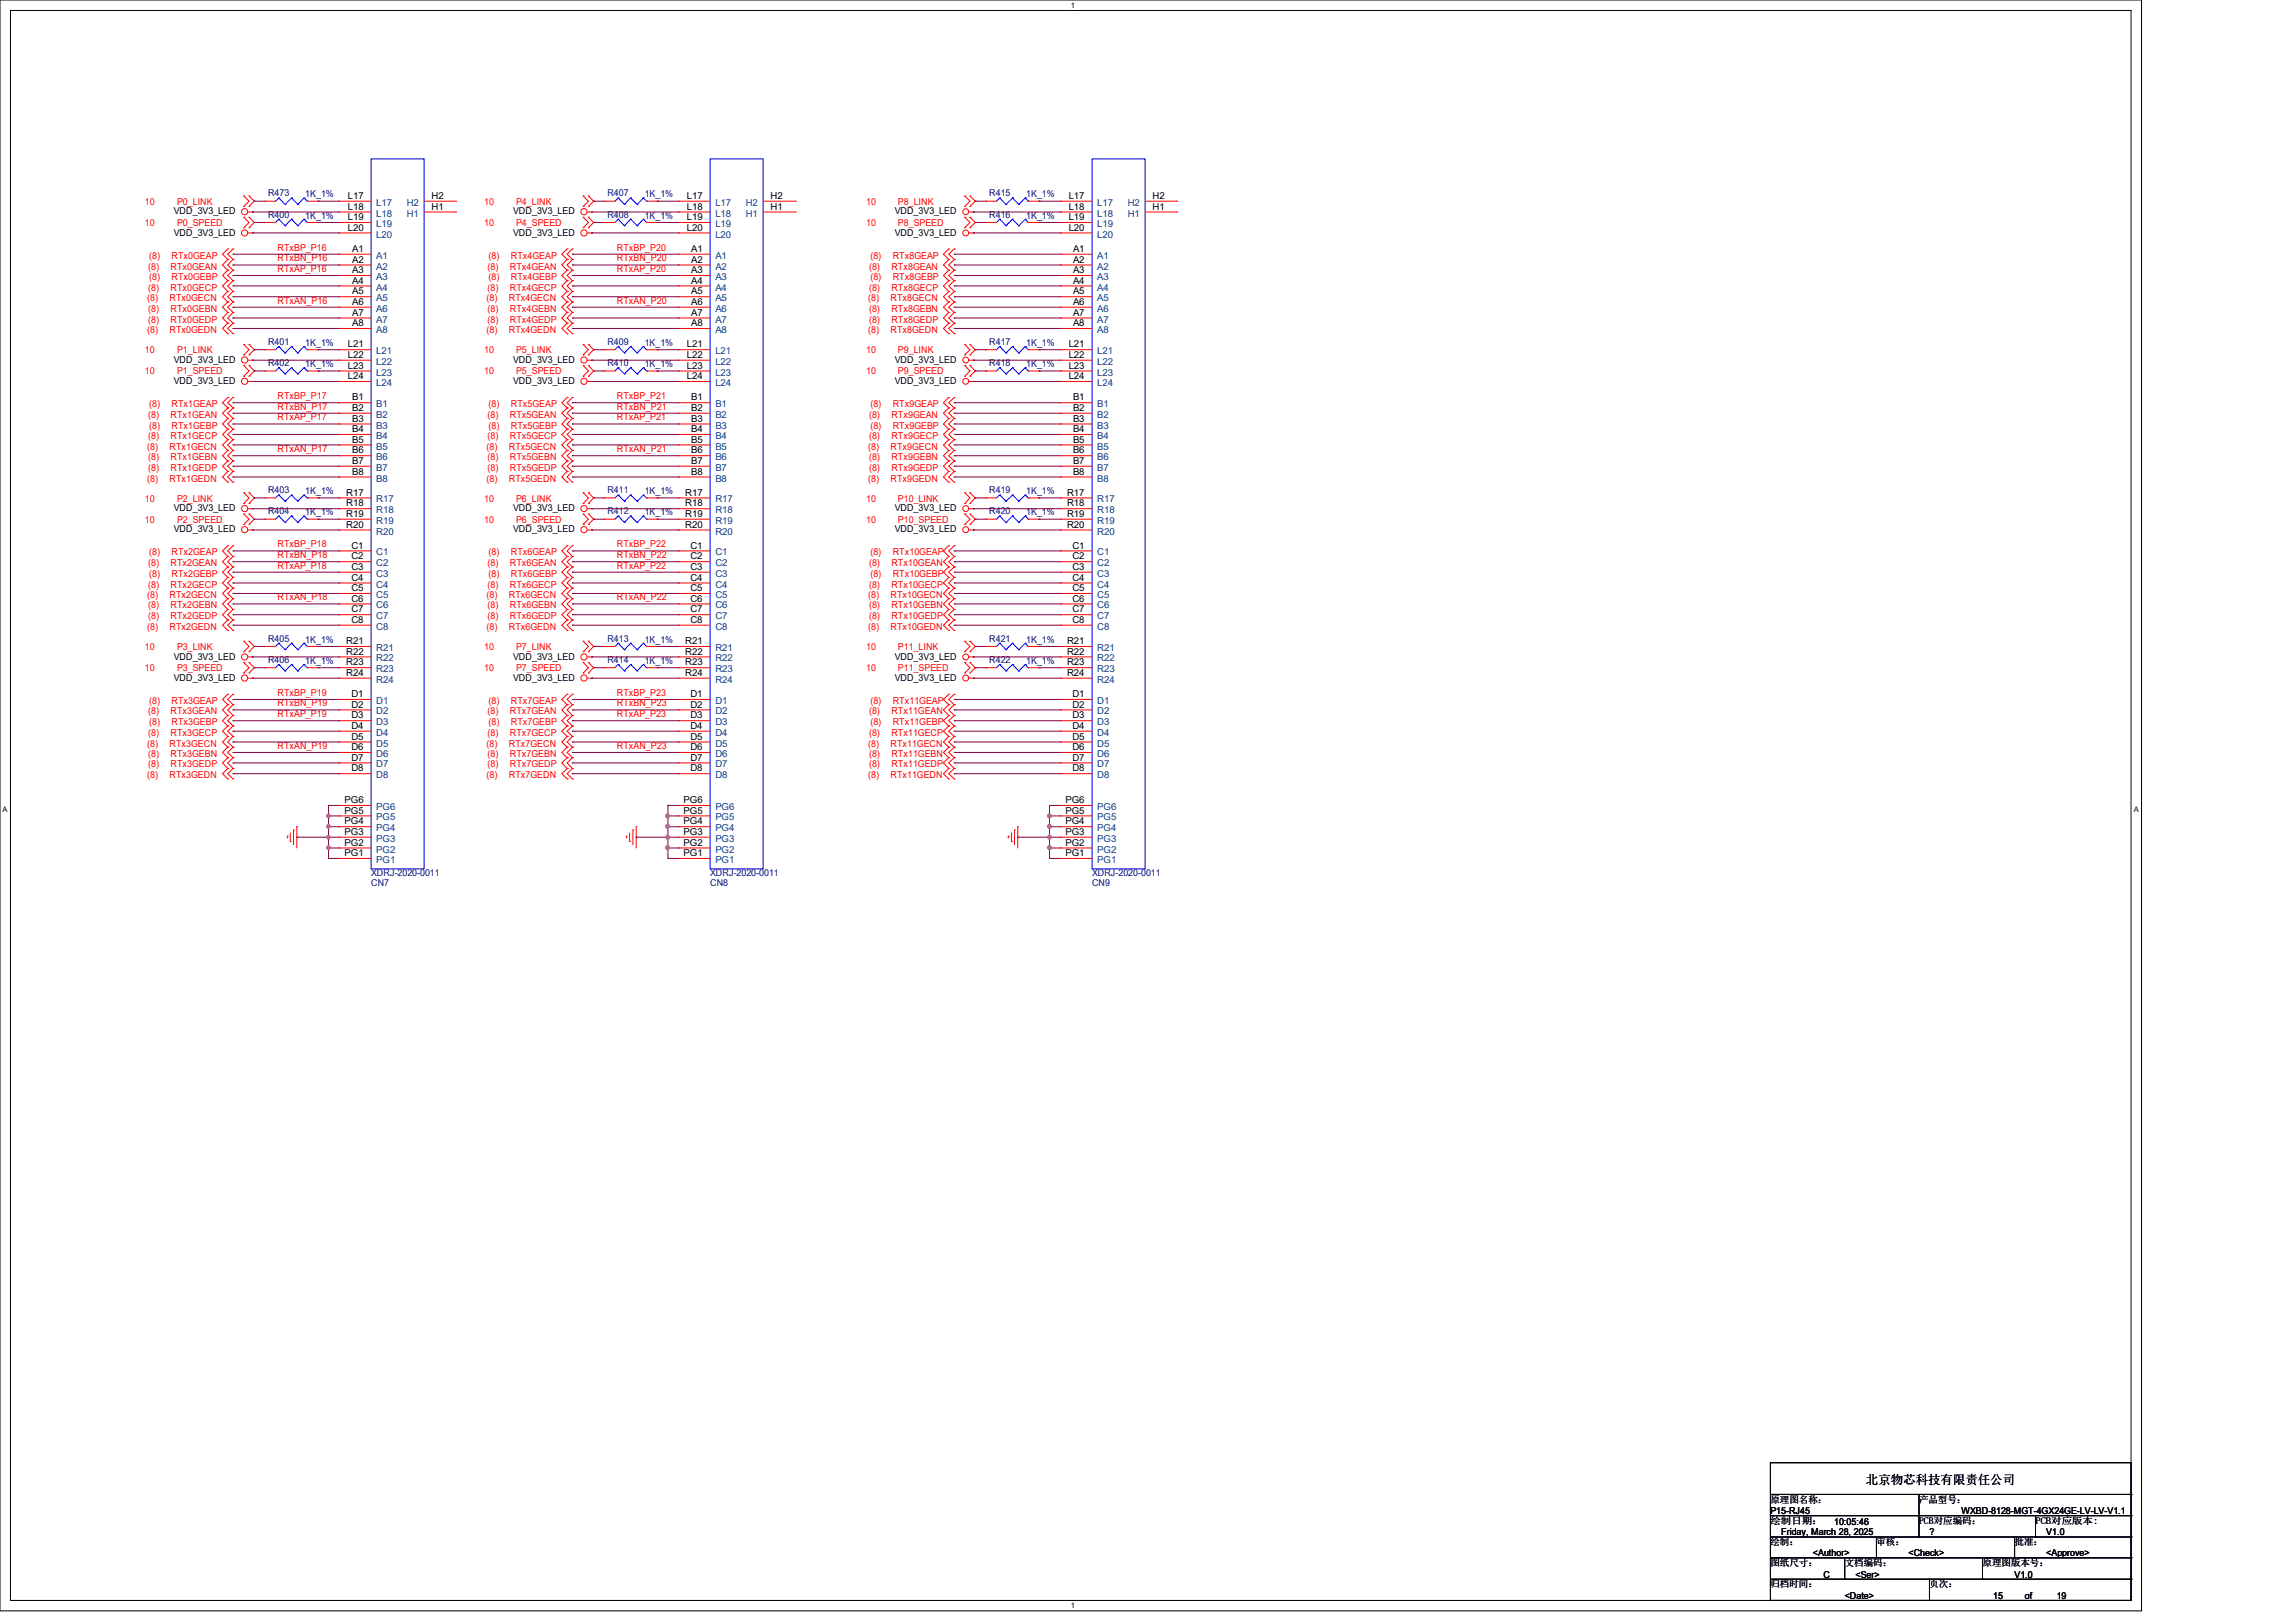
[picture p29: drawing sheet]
<svg xmlns="http://www.w3.org/2000/svg" width="297mm" height="210mm" viewBox="0 0 297 210" stroke-linecap="round" stroke-linejoin="round" font-family="sans-serif">
<defs><g id="words">
<text font-size="1.6" x="241.4" y="192">北京物芯科技有限责任公司</text>
<g font-size="1.2" fill="#f00">
<text x="18.8" y="29.3">10</text>
<text x="18.8" y="26.5">10</text>
<text x="22.9" y="26.5">P0_LINK</text>
<text x="22.9" y="29.3">P0_SPEED</text>
<text x="62.7" y="29.3">10</text>
<text x="62.7" y="26.5">10</text>
<text x="66.8" y="26.5">P4_LINK</text>
<text x="66.8" y="29.3">P4_SPEED</text>
<text x="112.1" y="29.3">10</text>
<text x="112.1" y="26.5">10</text>
<text x="116.2" y="26.5">P8_LINK</text>
<text x="116.2" y="29.3">P8_SPEED</text>
<text x="19.2" y="34.9">(8)</text>
<text x="19.3" y="33.5">(8)</text>
<text x="22.1" y="34.9">RTx0GEAN</text>
<text x="22.2" y="33.5">RTx0GEAP</text>
<text x="35.9" y="35.2">RTxAP_P16</text>
<text x="35.9" y="33.8">RTxBN_P16</text>
<text x="35.9" y="32.4">RTxBP_P16</text>
<text x="63.1" y="34.9">(8)</text>
<text x="63.2" y="33.5">(8)</text>
<text x="66" y="34.9">RTx4GEAN</text>
<text x="66.1" y="33.5">RTx4GEAP</text>
<text x="79.8" y="32.4">RTxBP_P20</text>
<text x="79.8" y="33.8">RTxBN_P20</text>
<text x="79.8" y="35.2">RTxAP_P20</text>
<text x="112.4" y="34.9">(8)</text>
<text x="112.6" y="33.5">(8)</text>
<text x="115.3" y="34.9">RTx8GEAN</text>
<text x="115.5" y="33.5">RTx8GEAP</text>
<text x="19" y="39">(8)</text>
<text x="19.2" y="41.7">(8)</text>
<text x="19.2" y="37.6">(8)</text>
<text x="19.2" y="40.3">(8)</text>
<text x="19.3" y="36.2">(8)</text>
<text x="21.9" y="39">RTx0GECN</text>
<text x="22.1" y="41.7">RTx0GEDP</text>
<text x="22.1" y="40.3">RTx0GEBN</text>
<text x="22.1" y="37.6">RTx0GECP</text>
<text x="22.2" y="36.2">RTx0GEBP</text>
<text x="35.9" y="39.3">RTxAN_P16</text>
<text x="62.9" y="39">(8)</text>
<text x="63.1" y="37.6">(8)</text>
<text x="63.1" y="40.3">(8)</text>
<text x="63.1" y="41.7">(8)</text>
<text x="63.2" y="36.2">(8)</text>
<text x="65.8" y="39">RTx4GECN</text>
<text x="66" y="37.6">RTx4GECP</text>
<text x="66" y="40.3">RTx4GEBN</text>
<text x="66" y="41.7">RTx4GEDP</text>
<text x="66.1" y="36.2">RTx4GEBP</text>
<text x="79.8" y="39.3">RTxAN_P20</text>
<text x="112.3" y="39">(8)</text>
<text x="112.4" y="37.6">(8)</text>
<text x="112.4" y="40.3">(8)</text>
<text x="112.4" y="41.7">(8)</text>
<text x="112.6" y="36.2">(8)</text>
<text x="115.2" y="39">RTx8GECN</text>
<text x="115.3" y="37.6">RTx8GECP</text>
<text x="115.3" y="40.3">RTx8GEBN</text>
<text x="115.3" y="41.7">RTx8GEDP</text>
<text x="115.5" y="36.2">RTx8GEBP</text>
<text x="18.8" y="45.7">10</text>
<text x="19" y="43.1">(8)</text>
<text x="21.9" y="43.1">RTx0GEDN</text>
<text x="22.9" y="45.7">P1_LINK</text>
<text x="62.7" y="45.7">10</text>
<text x="62.9" y="43.1">(8)</text>
<text x="65.8" y="43.1">RTx4GEDN</text>
<text x="66.8" y="45.7">P5_LINK</text>
<text x="112.1" y="45.7">10</text>
<text x="112.3" y="43.1">(8)</text>
<text x="115.2" y="43.1">RTx8GEDN</text>
<text x="116.2" y="45.7">P9_LINK</text>
<text x="18.8" y="48.4">10</text>
<text x="19.3" y="52.7">(8)</text>
<text x="22.2" y="52.7">RTx1GEAP</text>
<text x="22.9" y="48.4">P1_SPEED</text>
<text x="35.9" y="53">RTxBN_P17</text>
<text x="35.9" y="51.6">RTxBP_P17</text>
<text x="62.7" y="48.4">10</text>
<text x="63.2" y="52.7">(8)</text>
<text x="66.1" y="52.7">RTx5GEAP</text>
<text x="66.8" y="48.4">P5_SPEED</text>
<text x="79.8" y="51.6">RTxBP_P21</text>
<text x="79.8" y="53">RTxBN_P21</text>
<text x="112.1" y="48.4">10</text>
<text x="112.6" y="52.7">(8)</text>
<text x="115.5" y="52.7">RTx9GEAP</text>
<text x="116.2" y="48.4">P9_SPEED</text>
<text x="19" y="58.2">(8)</text>
<text x="19.2" y="56.8">(8)</text>
<text x="19.2" y="59.6">(8)</text>
<text x="19.2" y="54.1">(8)</text>
<text x="19.3" y="55.5">(8)</text>
<text x="21.9" y="58.2">RTx1GECN</text>
<text x="22.1" y="59.6">RTx1GEBN</text>
<text x="22.1" y="56.8">RTx1GECP</text>
<text x="22.1" y="54.1">RTx1GEAN</text>
<text x="22.2" y="55.5">RTx1GEBP</text>
<text x="35.9" y="58.5">RTxAN_P17</text>
<text x="35.9" y="54.4">RTxAP_P17</text>
<text x="62.9" y="58.2">(8)</text>
<text x="63.1" y="54.1">(8)</text>
<text x="63.1" y="56.8">(8)</text>
<text x="63.1" y="59.6">(8)</text>
<text x="63.2" y="55.5">(8)</text>
<text x="65.8" y="58.2">RTx5GECN</text>
<text x="66" y="54.1">RTx5GEAN</text>
<text x="66" y="56.8">RTx5GECP</text>
<text x="66" y="59.6">RTx5GEBN</text>
<text x="66.1" y="55.5">RTx5GEBP</text>
<text x="79.8" y="54.4">RTxAP_P21</text>
<text x="79.8" y="58.5">RTxAN_P21</text>
<text x="112.3" y="58.2">(8)</text>
<text x="112.4" y="54.1">(8)</text>
<text x="112.4" y="56.8">(8)</text>
<text x="112.4" y="59.6">(8)</text>
<text x="112.6" y="55.5">(8)</text>
<text x="115.2" y="58.2">RTx9GECN</text>
<text x="115.3" y="54.1">RTx9GEAN</text>
<text x="115.3" y="56.8">RTx9GECP</text>
<text x="115.3" y="59.6">RTx9GEBN</text>
<text x="115.5" y="55.5">RTx9GEBP</text>
<text x="18.8" y="64.9">10</text>
<text x="19" y="62.3">(8)</text>
<text x="19.2" y="60.9">(8)</text>
<text x="21.9" y="62.3">RTx1GEDN</text>
<text x="22.1" y="60.9">RTx1GEDP</text>
<text x="22.9" y="64.9">P2_LINK</text>
<text x="62.7" y="64.9">10</text>
<text x="62.9" y="62.3">(8)</text>
<text x="63.1" y="60.9">(8)</text>
<text x="65.8" y="62.3">RTx5GEDN</text>
<text x="66" y="60.9">RTx5GEDP</text>
<text x="66.8" y="64.9">P6_LINK</text>
<text x="112.1" y="64.9">10</text>
<text x="112.3" y="62.3">(8)</text>
<text x="112.4" y="60.9">(8)</text>
<text x="115.2" y="62.3">RTx9GEDN</text>
<text x="115.3" y="60.9">RTx9GEDP</text>
<text x="116.2" y="64.9">P10_LINK</text>
<text x="18.8" y="67.6">10</text>
<text x="19.3" y="71.9">(8)</text>
<text x="22.2" y="71.9">RTx2GEAP</text>
<text x="22.9" y="67.6">P2_SPEED</text>
<text x="35.9" y="70.8">RTxBP_P18</text>
<text x="62.7" y="67.6">10</text>
<text x="63.2" y="71.9">(8)</text>
<text x="66.1" y="71.9">RTx6GEAP</text>
<text x="66.8" y="67.6">P6_SPEED</text>
<text x="79.8" y="70.8">RTxBP_P22</text>
<text x="112.1" y="67.6">10</text>
<text x="112.6" y="71.9">(8)</text>
<text x="115.5" y="71.9">RTx10GEAP</text>
<text x="116.2" y="67.6">P10_SPEED</text>
<text x="19" y="77.4">(8)</text>
<text x="19.2" y="76">(8)</text>
<text x="19.2" y="73.3">(8)</text>
<text x="19.3" y="74.6">(8)</text>
<text x="21.9" y="77.4">RTx2GECN</text>
<text x="22.1" y="76">RTx2GECP</text>
<text x="22.1" y="73.3">RTx2GEAN</text>
<text x="22.2" y="74.6">RTx2GEBP</text>
<text x="35.9" y="77.7">RTxAN_P18</text>
<text x="35.9" y="73.6">RTxAP_P18</text>
<text x="35.9" y="72.2">RTxBN_P18</text>
<text x="62.9" y="77.4">(8)</text>
<text x="63.1" y="73.3">(8)</text>
<text x="63.1" y="76">(8)</text>
<text x="63.2" y="74.6">(8)</text>
<text x="65.8" y="77.4">RTx6GECN</text>
<text x="66" y="73.3">RTx6GEAN</text>
<text x="66" y="76">RTx6GECP</text>
<text x="66.1" y="74.6">RTx6GEBP</text>
<text x="79.8" y="72.2">RTxBN_P22</text>
<text x="79.8" y="73.6">RTxAP_P22</text>
<text x="79.8" y="77.7">RTxAN_P22</text>
<text x="112.3" y="77.4">(8)</text>
<text x="112.4" y="73.3">(8)</text>
<text x="112.4" y="76">(8)</text>
<text x="112.6" y="74.6">(8)</text>
<text x="115.2" y="77.4">RTx10GECN</text>
<text x="115.3" y="73.3">RTx10GEAN</text>
<text x="115.3" y="76">RTx10GECP</text>
<text x="115.5" y="74.6">RTx10GEBP</text>
<text x="19" y="81.5">(8)</text>
<text x="19.2" y="80.1">(8)</text>
<text x="19.2" y="78.7">(8)</text>
<text x="21.9" y="81.5">RTx2GEDN</text>
<text x="22.1" y="80.1">RTx2GEDP</text>
<text x="22.1" y="78.7">RTx2GEBN</text>
<text x="62.9" y="81.5">(8)</text>
<text x="63.1" y="78.7">(8)</text>
<text x="63.1" y="80.1">(8)</text>
<text x="65.8" y="81.5">RTx6GEDN</text>
<text x="66" y="78.7">RTx6GEBN</text>
<text x="66" y="80.1">RTx6GEDP</text>
<text x="112.3" y="81.5">(8)</text>
<text x="112.4" y="78.7">(8)</text>
<text x="112.4" y="80.1">(8)</text>
<text x="115.2" y="81.5">RTx10GEDN</text>
<text x="115.3" y="78.7">RTx10GEBN</text>
<text x="115.3" y="80.1">RTx10GEDP</text>
<text x="18.8" y="86.9">10</text>
<text x="18.8" y="84.1">10</text>
<text x="22.9" y="84.1">P3_LINK</text>
<text x="22.9" y="86.9">P3_SPEED</text>
<text x="62.7" y="86.9">10</text>
<text x="62.7" y="84.1">10</text>
<text x="66.8" y="84.1">P7_LINK</text>
<text x="66.8" y="86.9">P7_SPEED</text>
<text x="112.1" y="84.1">10</text>
<text x="112.1" y="86.9">10</text>
<text x="116.2" y="84.1">P11_LINK</text>
<text x="116.2" y="86.9">P11_SPEED</text>
<text x="19.2" y="95.2">(8)</text>
<text x="19.2" y="92.5">(8)</text>
<text x="19.3" y="93.9">(8)</text>
<text x="19.3" y="91.1">(8)</text>
<text x="22.1" y="95.2">RTx3GECP</text>
<text x="22.1" y="92.5">RTx3GEAN</text>
<text x="22.2" y="93.9">RTx3GEBP</text>
<text x="22.2" y="91.1">RTx3GEAP</text>
<text x="35.9" y="92.8">RTxAP_P19</text>
<text x="35.9" y="91.4">RTxBN_P19</text>
<text x="35.9" y="90">RTxBP_P19</text>
<text x="63.1" y="92.5">(8)</text>
<text x="63.1" y="95.2">(8)</text>
<text x="63.2" y="91.1">(8)</text>
<text x="63.2" y="93.9">(8)</text>
<text x="66" y="92.5">RTx7GEAN</text>
<text x="66" y="95.2">RTx7GECP</text>
<text x="66.1" y="91.1">RTx7GEAP</text>
<text x="66.1" y="93.9">RTx7GEBP</text>
<text x="79.8" y="90">RTxBP_P23</text>
<text x="79.8" y="91.4">RTxBN_P23</text>
<text x="79.8" y="92.8">RTxAP_P23</text>
<text x="112.4" y="92.5">(8)</text>
<text x="112.4" y="95.2">(8)</text>
<text x="112.6" y="91.1">(8)</text>
<text x="112.6" y="93.9">(8)</text>
<text x="115.3" y="92.5">RTx11GEAN</text>
<text x="115.3" y="95.2">RTx11GECP</text>
<text x="115.5" y="91.1">RTx11GEAP</text>
<text x="115.5" y="93.9">RTx11GEBP</text>
<text x="19" y="100.7">(8)</text>
<text x="19" y="96.6">(8)</text>
<text x="19.2" y="99.3">(8)</text>
<text x="19.2" y="98">(8)</text>
<text x="21.9" y="100.7">RTx3GEDN</text>
<text x="21.9" y="96.6">RTx3GECN</text>
<text x="22.1" y="99.3">RTx3GEDP</text>
<text x="22.1" y="98">RTx3GEBN</text>
<text x="35.9" y="96.9">RTxAN_P19</text>
<text x="62.9" y="96.6">(8)</text>
<text x="62.9" y="100.7">(8)</text>
<text x="63.1" y="98">(8)</text>
<text x="63.1" y="99.3">(8)</text>
<text x="65.8" y="96.6">RTx7GECN</text>
<text x="65.8" y="100.7">RTx7GEDN</text>
<text x="66" y="98">RTx7GEBN</text>
<text x="66" y="99.3">RTx7GEDP</text>
<text x="79.8" y="96.9">RTxAN_P23</text>
<text x="112.3" y="96.6">(8)</text>
<text x="112.3" y="100.7">(8)</text>
<text x="112.4" y="98">(8)</text>
<text x="112.4" y="99.3">(8)</text>
<text x="115.2" y="96.6">RTx11GECN</text>
<text x="115.2" y="100.7">RTx11GEDN</text>
<text x="115.3" y="98">RTx11GEBN</text>
<text x="115.3" y="99.3">RTx11GEDP</text>
</g>
<g font-size="1.2">
<text x="22.5" y="27.7">VDD_3V3_LED</text>
<text x="45" y="29.8">L20</text>
<text x="45" y="28.5">L19</text>
<text x="45" y="27.1">L18</text>
<text x="45" y="25.7">L17</text>
<text x="55.8" y="27.1">H1</text>
<text x="55.8" y="25.7">H2</text>
<text x="66.4" y="27.7">VDD_3V3_LED</text>
<text x="88.9" y="29.8">L20</text>
<text x="88.9" y="28.5">L19</text>
<text x="88.9" y="27.1">L18</text>
<text x="88.9" y="25.7">L17</text>
<text x="99.7" y="27.1">H1</text>
<text x="99.7" y="25.7">H2</text>
<text x="115.7" y="27.7">VDD_3V3_LED</text>
<text x="138.3" y="29.8">L20</text>
<text x="138.3" y="28.5">L19</text>
<text x="138.3" y="27.1">L18</text>
<text x="138.3" y="25.7">L17</text>
<text x="149.1" y="27.1">H1</text>
<text x="149.1" y="25.7">H2</text>
<text x="22.5" y="30.5">VDD_3V3_LED</text>
<text x="45.5" y="32.6">A1</text>
<text x="45.5" y="34">A2</text>
<text x="45.5" y="35.3">A3</text>
<text x="66.4" y="30.5">VDD_3V3_LED</text>
<text x="89.4" y="32.6">A1</text>
<text x="89.4" y="34">A2</text>
<text x="89.4" y="35.3">A3</text>
<text x="115.7" y="30.5">VDD_3V3_LED</text>
<text x="138.8" y="32.6">A1</text>
<text x="138.8" y="34">A2</text>
<text x="138.8" y="35.3">A3</text>
<text x="45.5" y="36.7">A4</text>
<text x="45.5" y="38.1">A5</text>
<text x="45.5" y="39.5">A6</text>
<text x="45.5" y="40.9">A7</text>
<text x="89.4" y="36.7">A4</text>
<text x="89.4" y="38.1">A5</text>
<text x="89.4" y="39.5">A6</text>
<text x="89.4" y="40.9">A7</text>
<text x="138.8" y="36.7">A4</text>
<text x="138.8" y="38.1">A5</text>
<text x="138.8" y="39.5">A6</text>
<text x="138.8" y="40.9">A7</text>
<text x="22.5" y="46.9">VDD_3V3_LED</text>
<text x="45" y="47.7">L23</text>
<text x="45" y="46.3">L22</text>
<text x="45" y="45">L21</text>
<text x="45.5" y="42.2">A8</text>
<text x="66.4" y="46.9">VDD_3V3_LED</text>
<text x="88.9" y="47.7">L23</text>
<text x="88.9" y="46.3">L22</text>
<text x="88.9" y="45">L21</text>
<text x="89.4" y="42.2">A8</text>
<text x="115.7" y="46.9">VDD_3V3_LED</text>
<text x="138.3" y="47.7">L23</text>
<text x="138.3" y="46.3">L22</text>
<text x="138.3" y="45">L21</text>
<text x="138.8" y="42.2">A8</text>
<text x="22.5" y="49.7">VDD_3V3_LED</text>
<text x="45" y="49.1">L24</text>
<text x="45.5" y="51.8">B1</text>
<text x="45.5" y="53.2">B2</text>
<text x="66.4" y="49.7">VDD_3V3_LED</text>
<text x="88.9" y="49.1">L24</text>
<text x="89.4" y="51.8">B1</text>
<text x="89.4" y="53.2">B2</text>
<text x="115.7" y="49.7">VDD_3V3_LED</text>
<text x="138.3" y="49.1">L24</text>
<text x="138.8" y="51.8">B1</text>
<text x="138.8" y="53.2">B2</text>
<text x="45.5" y="54.6">B3</text>
<text x="45.5" y="55.9">B4</text>
<text x="45.5" y="57.3">B5</text>
<text x="45.5" y="58.7">B6</text>
<text x="89.4" y="54.6">B3</text>
<text x="89.4" y="55.9">B4</text>
<text x="89.4" y="57.3">B5</text>
<text x="89.4" y="58.7">B6</text>
<text x="138.8" y="54.6">B3</text>
<text x="138.8" y="55.9">B4</text>
<text x="138.8" y="57.3">B5</text>
<text x="138.8" y="58.7">B6</text>
<text x="44.8" y="65.5">R18</text>
<text x="44.8" y="64.1">R17</text>
<text x="45.5" y="61.4">B8</text>
<text x="45.5" y="60">B7</text>
<text x="88.6" y="65.5">R18</text>
<text x="88.6" y="64.1">R17</text>
<text x="89.4" y="61.4">B8</text>
<text x="89.4" y="60">B7</text>
<text x="138" y="65.5">R18</text>
<text x="138" y="64.1">R17</text>
<text x="138.8" y="61.4">B8</text>
<text x="138.8" y="60">B7</text>
<text x="22.5" y="66.1">VDD_3V3_LED</text>
<text x="22.5" y="68.9">VDD_3V3_LED</text>
<text x="44.8" y="68.3">R20</text>
<text x="44.8" y="66.9">R19</text>
<text x="45.5" y="71">C1</text>
<text x="66.4" y="66.1">VDD_3V3_LED</text>
<text x="66.4" y="68.9">VDD_3V3_LED</text>
<text x="88.6" y="68.3">R20</text>
<text x="88.6" y="66.9">R19</text>
<text x="89.3" y="71">C1</text>
<text x="115.7" y="66.1">VDD_3V3_LED</text>
<text x="115.7" y="68.9">VDD_3V3_LED</text>
<text x="138" y="68.3">R20</text>
<text x="138" y="66.9">R19</text>
<text x="138.7" y="71">C1</text>
<text x="45.5" y="77.8">C6</text>
<text x="45.5" y="76.5">C5</text>
<text x="45.5" y="75.1">C4</text>
<text x="45.5" y="73.7">C3</text>
<text x="45.5" y="72.4">C2</text>
<text x="89.3" y="77.8">C6</text>
<text x="89.3" y="76.5">C5</text>
<text x="89.3" y="75.1">C4</text>
<text x="89.3" y="73.7">C3</text>
<text x="89.3" y="72.4">C2</text>
<text x="138.7" y="77.8">C6</text>
<text x="138.7" y="76.5">C5</text>
<text x="138.7" y="75.1">C4</text>
<text x="138.7" y="73.7">C3</text>
<text x="138.7" y="72.4">C2</text>
<text x="44.8" y="83.4">R21</text>
<text x="45.5" y="80.6">C8</text>
<text x="45.5" y="79.2">C7</text>
<text x="88.6" y="83.4">R21</text>
<text x="89.3" y="80.6">C8</text>
<text x="89.3" y="79.2">C7</text>
<text x="138" y="83.4">R21</text>
<text x="138.7" y="80.6">C8</text>
<text x="138.7" y="79.2">C7</text>
<text x="22.5" y="85.3">VDD_3V3_LED</text>
<text x="22.5" y="88.1">VDD_3V3_LED</text>
<text x="44.8" y="87.5">R24</text>
<text x="44.8" y="86.1">R23</text>
<text x="44.8" y="84.7">R22</text>
<text x="66.4" y="85.3">VDD_3V3_LED</text>
<text x="66.4" y="88.1">VDD_3V3_LED</text>
<text x="88.6" y="87.5">R24</text>
<text x="88.6" y="86.1">R23</text>
<text x="88.6" y="84.7">R22</text>
<text x="115.7" y="85.3">VDD_3V3_LED</text>
<text x="115.7" y="88.1">VDD_3V3_LED</text>
<text x="138" y="87.5">R24</text>
<text x="138" y="86.1">R23</text>
<text x="138" y="84.7">R22</text>
<text x="45.5" y="95.7">D5</text>
<text x="45.5" y="94.3">D4</text>
<text x="45.5" y="93">D3</text>
<text x="45.5" y="91.6">D2</text>
<text x="45.5" y="90.2">D1</text>
<text x="89.3" y="95.7">D5</text>
<text x="89.3" y="94.3">D4</text>
<text x="89.3" y="93">D3</text>
<text x="89.3" y="91.6">D2</text>
<text x="89.3" y="90.2">D1</text>
<text x="138.7" y="95.7">D5</text>
<text x="138.7" y="94.3">D4</text>
<text x="138.7" y="93">D3</text>
<text x="138.7" y="91.6">D2</text>
<text x="138.7" y="90.2">D1</text>
<text x="45.5" y="99.8">D8</text>
<text x="45.5" y="98.4">D7</text>
<text x="45.5" y="97.1">D6</text>
<text x="89.3" y="99.8">D8</text>
<text x="89.3" y="98.4">D7</text>
<text x="89.3" y="97.1">D6</text>
<text x="138.7" y="99.8">D8</text>
<text x="138.7" y="98.4">D7</text>
<text x="138.7" y="97.1">D6</text>
<text x="44.6" y="106.7">PG4</text>
<text x="44.6" y="105.3">PG5</text>
<text x="44.6" y="103.9">PG6</text>
<text x="88.4" y="106.7">PG4</text>
<text x="88.4" y="105.3">PG5</text>
<text x="88.4" y="103.9">PG6</text>
<text x="137.8" y="106.7">PG4</text>
<text x="137.8" y="105.3">PG5</text>
<text x="137.8" y="103.9">PG6</text>
<text x="44.6" y="110.8">PG1</text>
<text x="44.6" y="109.4">PG2</text>
<text x="44.6" y="108">PG3</text>
<text x="88.4" y="110.8">PG1</text>
<text x="88.4" y="109.4">PG2</text>
<text x="88.4" y="108">PG3</text>
<text x="137.8" y="110.8">PG1</text>
<text x="137.8" y="109.4">PG2</text>
<text x="137.8" y="108">PG3</text>
<text x="229" y="195.9">P15-RJ45</text>
<text x="229" y="194.4">原理图名称：</text>
<text x="229" y="197.2">绘制日期：</text>
<text x="237.3" y="197.3">10:05:46</text>
<text x="248.2" y="197.2">PCB对应编码：</text>
<text x="248.2" y="194.4">产品型号：</text>
<text x="253.7" y="195.9">WXBD-8128-MGT-4GX24GE-LV-LV-V1.1</text>
<text x="263.3" y="197.2">PCB对应版本:</text>
<text x="229" y="199.9">绘制：</text>
<text x="229" y="202.6">图纸尺寸：</text>
<text x="230.4" y="198.6">Friday, March 28, 2025</text>
<text x="234.5" y="201.4">&lt;Author&gt;</text>
<text x="238.6" y="202.6">文档编码：</text>
<text x="242.7" y="199.9">审核：</text>
<text x="246.9" y="201.4">&lt;Check&gt;</text>
<text x="249.6" y="198.6">?</text>
<text x="256.5" y="202.6">原理图版本号：</text>
<text x="260.6" y="199.9">批准：</text>
<text x="264.7" y="198.6">V1.0</text>
<text x="264.7" y="201.4">&lt;Approve&gt;</text>
<text x="229" y="205.4">归档时间：</text>
<text x="235.9" y="204.1">C</text>
<text x="238.6" y="206.9">&lt;Date&gt;</text>
<text x="240" y="204.1">&lt;Ser&gt;</text>
<text x="249.6" y="205.4">页次：</text>
<text x="257.8" y="206.9">15</text>
<text x="260.6" y="204.1">V1.0</text>
<text x="262" y="206.9">of</text>
<text x="266.1" y="206.9">19</text>
</g>
<g font-size="1.2" fill="#000080">
<text x="34.7" y="28.2">R400</text>
<text x="34.7" y="25.4">R473</text>
<text x="39.5" y="28.3">1K_1%</text>
<text x="39.5" y="25.5">1K_1%</text>
<text x="78.6" y="25.4">R407</text>
<text x="78.6" y="28.2">R408</text>
<text x="83.4" y="25.5">1K_1%</text>
<text x="83.4" y="28.3">1K_1%</text>
<text x="128" y="25.4">R415</text>
<text x="128" y="28.2">R416</text>
<text x="132.8" y="25.5">1K_1%</text>
<text x="132.8" y="28.3">1K_1%</text>
<text x="34.7" y="44.6">R401</text>
<text x="34.7" y="47.3">R402</text>
<text x="39.5" y="44.7">1K_1%</text>
<text x="39.5" y="47.5">1K_1%</text>
<text x="78.6" y="44.6">R409</text>
<text x="78.6" y="47.3">R410</text>
<text x="83.4" y="44.7">1K_1%</text>
<text x="83.4" y="47.5">1K_1%</text>
<text x="128" y="44.6">R417</text>
<text x="128" y="47.3">R418</text>
<text x="132.8" y="44.7">1K_1%</text>
<text x="132.8" y="47.5">1K_1%</text>
<text x="34.7" y="63.8">R403</text>
<text x="39.5" y="64">1K_1%</text>
<text x="78.6" y="63.8">R411</text>
<text x="83.4" y="64">1K_1%</text>
<text x="128" y="63.8">R419</text>
<text x="132.8" y="64">1K_1%</text>
<text x="34.7" y="66.5">R404</text>
<text x="39.5" y="66.7">1K_1%</text>
<text x="78.6" y="66.5">R412</text>
<text x="83.4" y="66.7">1K_1%</text>
<text x="128" y="66.5">R420</text>
<text x="132.8" y="66.7">1K_1%</text>
<text x="34.7" y="83">R405</text>
<text x="39.5" y="83.1">1K_1%</text>
<text x="78.6" y="83">R413</text>
<text x="83.4" y="83.1">1K_1%</text>
<text x="128" y="83">R421</text>
<text x="132.8" y="83.1">1K_1%</text>
<text x="34.7" y="85.8">R406</text>
<text x="39.5" y="85.9">1K_1%</text>
<text x="78.6" y="85.8">R414</text>
<text x="83.4" y="85.9">1K_1%</text>
<text x="128" y="85.8">R422</text>
<text x="132.8" y="85.9">1K_1%</text>
<text x="48" y="113.3">XDRJ-2020-0011</text>
<text x="91.9" y="113.3">XDRJ-2020-0011</text>
<text x="141.3" y="113.3">XDRJ-2020-0011</text>
<text x="48" y="114.7">CN7</text>
<text x="91.9" y="114.7">CN8</text>
<text x="141.3" y="114.7">CN9</text>
</g>
<g font-size="1.2" fill="#004080">
<text x="48.7" y="29.4">L19</text>
<text x="48.7" y="28">L18</text>
<text x="48.7" y="26.6">L17</text>
<text x="52.6" y="28">H1</text>
<text x="52.6" y="26.6">H2</text>
<text x="92.5" y="29.4">L19</text>
<text x="92.5" y="28">L18</text>
<text x="92.5" y="26.6">L17</text>
<text x="96.5" y="28">H1</text>
<text x="96.5" y="26.6">H2</text>
<text x="141.9" y="29.4">L19</text>
<text x="141.9" y="28">L18</text>
<text x="141.9" y="26.6">L17</text>
<text x="145.9" y="28">H1</text>
<text x="145.9" y="26.6">H2</text>
<text x="48.7" y="33.5">A1</text>
<text x="48.7" y="30.7">L20</text>
<text x="48.7" y="34.9">A2</text>
<text x="92.5" y="33.5">A1</text>
<text x="92.5" y="30.7">L20</text>
<text x="92.5" y="34.9">A2</text>
<text x="141.9" y="33.5">A1</text>
<text x="141.9" y="30.7">L20</text>
<text x="141.9" y="34.9">A2</text>
<text x="48.7" y="36.2">A3</text>
<text x="48.7" y="37.6">A4</text>
<text x="48.7" y="39">A5</text>
<text x="48.7" y="40.3">A6</text>
<text x="48.7" y="41.7">A7</text>
<text x="92.5" y="36.2">A3</text>
<text x="92.5" y="37.6">A4</text>
<text x="92.5" y="39">A5</text>
<text x="92.5" y="40.3">A6</text>
<text x="92.5" y="41.7">A7</text>
<text x="141.9" y="36.2">A3</text>
<text x="141.9" y="37.6">A4</text>
<text x="141.9" y="39">A5</text>
<text x="141.9" y="40.3">A6</text>
<text x="141.9" y="41.7">A7</text>
<text x="48.7" y="47.2">L22</text>
<text x="48.7" y="45.8">L21</text>
<text x="48.7" y="43.1">A8</text>
<text x="92.5" y="47.2">L22</text>
<text x="92.5" y="45.8">L21</text>
<text x="92.5" y="43.1">A8</text>
<text x="141.9" y="47.2">L22</text>
<text x="141.9" y="45.8">L21</text>
<text x="141.9" y="43.1">A8</text>
<text x="48.7" y="52.7">B1</text>
<text x="48.7" y="50">L24</text>
<text x="48.7" y="48.6">L23</text>
<text x="92.5" y="52.7">B1</text>
<text x="92.5" y="50">L24</text>
<text x="92.5" y="48.6">L23</text>
<text x="141.9" y="52.7">B1</text>
<text x="141.9" y="50">L24</text>
<text x="141.9" y="48.6">L23</text>
<text x="48.7" y="54.1">B2</text>
<text x="48.7" y="55.5">B3</text>
<text x="48.7" y="56.8">B4</text>
<text x="48.7" y="58.2">B5</text>
<text x="48.7" y="59.6">B6</text>
<text x="92.5" y="54.1">B2</text>
<text x="92.5" y="55.5">B3</text>
<text x="92.5" y="56.8">B4</text>
<text x="92.5" y="58.2">B5</text>
<text x="92.5" y="59.6">B6</text>
<text x="141.9" y="54.1">B2</text>
<text x="141.9" y="55.5">B3</text>
<text x="141.9" y="56.8">B4</text>
<text x="141.9" y="58.2">B5</text>
<text x="141.9" y="59.6">B6</text>
<text x="48.7" y="62.3">B8</text>
<text x="48.7" y="65">R17</text>
<text x="48.7" y="60.9">B7</text>
<text x="92.5" y="62.3">B8</text>
<text x="92.5" y="65">R17</text>
<text x="92.5" y="60.9">B7</text>
<text x="141.9" y="62.3">B8</text>
<text x="141.9" y="65">R17</text>
<text x="141.9" y="60.9">B7</text>
<text x="48.7" y="71.9">C1</text>
<text x="48.7" y="69.2">R20</text>
<text x="48.7" y="67.8">R19</text>
<text x="48.7" y="66.4">R18</text>
<text x="92.5" y="71.9">C1</text>
<text x="92.5" y="69.2">R20</text>
<text x="92.5" y="67.8">R19</text>
<text x="92.5" y="66.4">R18</text>
<text x="141.9" y="71.9">C1</text>
<text x="141.9" y="69.2">R20</text>
<text x="141.9" y="67.8">R19</text>
<text x="141.9" y="66.4">R18</text>
<text x="48.7" y="77.4">C5</text>
<text x="48.7" y="76">C4</text>
<text x="48.7" y="74.6">C3</text>
<text x="48.7" y="73.3">C2</text>
<text x="92.5" y="77.4">C5</text>
<text x="92.5" y="76">C4</text>
<text x="92.5" y="74.6">C3</text>
<text x="92.5" y="73.3">C2</text>
<text x="141.9" y="77.4">C5</text>
<text x="141.9" y="76">C4</text>
<text x="141.9" y="74.6">C3</text>
<text x="141.9" y="73.3">C2</text>
<text x="48.7" y="81.5">C8</text>
<text x="48.7" y="80.1">C7</text>
<text x="48.7" y="78.7">C6</text>
<text x="92.5" y="81.5">C8</text>
<text x="92.5" y="80.1">C7</text>
<text x="92.5" y="78.7">C6</text>
<text x="141.9" y="81.5">C8</text>
<text x="141.9" y="80.1">C7</text>
<text x="141.9" y="78.7">C6</text>
<text x="48.7" y="88.3">R24</text>
<text x="48.7" y="87">R23</text>
<text x="48.7" y="85.6">R22</text>
<text x="48.7" y="84.2">R21</text>
<text x="92.5" y="88.3">R24</text>
<text x="92.5" y="87">R23</text>
<text x="92.5" y="85.6">R22</text>
<text x="92.5" y="84.2">R21</text>
<text x="141.9" y="88.3">R24</text>
<text x="141.9" y="87">R23</text>
<text x="141.9" y="85.6">R22</text>
<text x="141.9" y="84.2">R21</text>
<text x="48.7" y="95.2">D4</text>
<text x="48.7" y="93.9">D3</text>
<text x="48.7" y="92.5">D2</text>
<text x="48.7" y="91.1">D1</text>
<text x="92.5" y="95.2">D4</text>
<text x="92.5" y="93.9">D3</text>
<text x="92.5" y="92.5">D2</text>
<text x="92.5" y="91.1">D1</text>
<text x="141.9" y="95.2">D4</text>
<text x="141.9" y="93.9">D3</text>
<text x="141.9" y="92.5">D2</text>
<text x="141.9" y="91.1">D1</text>
<text x="48.7" y="100.7">D8</text>
<text x="48.7" y="99.3">D7</text>
<text x="48.7" y="98">D6</text>
<text x="48.7" y="96.6">D5</text>
<text x="92.5" y="100.7">D8</text>
<text x="92.5" y="99.3">D7</text>
<text x="92.5" y="98">D6</text>
<text x="92.5" y="96.6">D5</text>
<text x="141.9" y="100.7">D8</text>
<text x="141.9" y="99.3">D7</text>
<text x="141.9" y="98">D6</text>
<text x="141.9" y="96.6">D5</text>
<text x="48.7" y="107.6">PG4</text>
<text x="48.7" y="106.2">PG5</text>
<text x="48.7" y="104.8">PG6</text>
<text x="92.5" y="107.6">PG4</text>
<text x="92.5" y="106.2">PG5</text>
<text x="92.5" y="104.8">PG6</text>
<text x="141.9" y="107.6">PG4</text>
<text x="141.9" y="106.2">PG5</text>
<text x="141.9" y="104.8">PG6</text>
<text x="48.7" y="111.7">PG1</text>
<text x="48.7" y="110.3">PG2</text>
<text x="48.7" y="108.9">PG3</text>
<text x="92.5" y="111.7">PG1</text>
<text x="92.5" y="110.3">PG2</text>
<text x="92.5" y="108.9">PG3</text>
<text x="141.9" y="111.7">PG1</text>
<text x="141.9" y="110.3">PG2</text>
<text x="141.9" y="108.9">PG3</text>
</g>
<g font-size="1">
<text x="138.5" y="1">1</text>
<text x=".3" y="105.1">A</text>
<text x="276" y="105.1">A</text>
<text x="138.5" y="208.1">1</text>
</g>
</g></defs>
<path d="M0 0h277v208.4h-277zM1.4 1.4h274.3v205.7h-274.3z" fill="none" stroke="#000" stroke-width=".13"/>
<g fill="#fff">
<path d="M138.5 .1h.6v1.1h-.6z"/>
<path d="M138.5 207.2h.6v1.1h-.6z"/>
<path d="M.3 104.2h.7v1.1h-.7z"/>
<path d="M276 104.2h.6v1.1h-.6z"/>
</g>
<g fill="none" stroke="#f00" stroke-width=".13">
<path d="M29.5 39.1h.1M29.5 37.7h.1M29.5 36.3h.1M29.5 35h.1M29.5 33.6h.1M29.5 32.2h.1M29.5 39.1l-.7 .7 .7 .6M29.5 37.7l-.7 .7 .7 .7M29.5 36.3l-.7 .7 .7 .7M29.5 35l-.7 .6 .7 .7M29.5 33.6l-.7 .7 .7 .7M29.5 32.2l-.7 .7 .7 .7"/>
<path d="M30.1 39.1h.1M30.1 37.7h.1M30.1 36.3h.1M30.1 35h.1M30.1 33.6h.1M30.1 32.2h.1M30.1 39.1l-.6 .7 .6 .6M30.1 37.7l-.6 .7 .6 .7M30.1 36.3l-.6 .7 .6 .7M30.1 35l-.6 .6 .6 .7M30.1 33.6l-.6 .7 .6 .7M30.1 32.2l-.6 .7 .6 .7"/>
<path d="M31.5 25.4h.1M31.5 26.7h.1M31.5 28.1h.1M31.5 29.5h.1M31.5 25.4l.7 .6-.7 .7M31.5 28.1l.7 .7-.7 .7M32.1 27.4h.5M32.1 30.1h.5M32.2 26.7h.1M32.2 25.4h.1M32.2 29.5h.1M32.2 28.1h.1"/>
<path d="M32.2 28.1l.7 .7-.7 .7M32.2 25.4l.7 .6-.7 .7M32.6 27.4h.1M32.6 30.1h.1M34.3 28.8h.1M34.3 26h.1M34.3 26h1.3M34.3 28.8h1.3M39.8 26h1.3M39.8 28.8h1.3M41.1 28.8h.1M41.1 26h.1"/>
<path d="M43.9 32.9h.1M43.9 30.1h.1M43.9 28.8h.1M43.9 27.4h.1M43.9 26h.1M43.9 34.3h.1M43.9 35.6h.1M43.9 37h.1M43.9 38.4h.1M43.9 39.8h.1M43.9 27.4h4.1M43.9 30.1h4.1"/>
<path d="M43.9 26h4.1M43.9 28.8h4.1M43.9 32.9h4.1M43.9 34.3h4.1M43.9 35.6h4.1M43.9 37h4.1M43.9 38.4h4.1M43.9 39.8h4.1M54.9 27.4h4.1M54.9 26h4.1M59 27.4h.1M59 26h.1"/>
<path d="M73.4 32.2h.1M73.4 33.6h.1M73.4 35h.1M73.4 36.3h.1M73.4 37.7h.1M73.4 39.1h.1M73.4 36.3l-.7 .7 .7 .7M73.4 32.2l-.7 .7 .7 .7M73.4 33.6l-.7 .7 .7 .7M73.4 35l-.7 .6 .7 .7M73.4 37.7l-.7 .7 .7 .7M73.4 39.1l-.7 .7 .7 .6"/>
<path d="M74 32.2h.1M74 33.6h.1M74 35h.1M74 36.3h.1M74 37.7h.1M74 39.1h.1M74 36.3l-.6 .7 .6 .7M74 32.2l-.6 .7 .6 .7M74 33.6l-.6 .7 .6 .7M74 35l-.6 .6 .6 .7M74 37.7l-.6 .7 .6 .7M74 39.1l-.6 .7 .6 .6"/>
<path d="M75.4 25.4h.1M75.4 26.7h.1M75.4 28.1h.1M75.4 29.5h.1M75.4 25.4l.7 .6-.7 .7M75.4 28.1l.7 .7-.7 .7M76 27.4h.5M76 30.1h.5M76.1 26.7h.1M76.1 25.4h.1M76.1 29.5h.1M76.1 28.1h.1"/>
<path d="M76.1 25.4l.7 .6-.7 .7M76.1 28.1l.7 .7-.7 .7M76.5 27.4h.1M76.5 30.1h.1M78.1 26h.1M78.1 28.8h.1M78.1 26h1.4M78.1 28.8h1.4M83.7 26h1.3M83.7 28.8h1.3M85 26h.1M85 28.8h.1"/>
<path d="M87.8 32.9h.1M87.8 30.1h.1M87.8 28.8h.1M87.8 27.4h.1M87.8 26h.1M87.8 34.3h.1M87.8 35.6h.1M87.8 37h.1M87.8 38.4h.1M87.8 39.8h.1M87.8 27.4h4.1M87.8 30.1h4.1"/>
<path d="M87.8 26h4.1M87.8 28.8h4.1M87.8 32.9h4.1M87.8 34.3h4.1M87.8 35.6h4.1M87.8 37h4.1M87.8 38.4h4.1M87.8 39.8h4.1M98.7 27.4h4.2M98.7 26h4.2M102.9 27.4h.1M102.9 26h.1"/>
<path d="M122.7 32.2h.1M122.7 33.6h.1M122.7 35h.1M122.7 36.3h.1M122.7 37.7h.1M122.7 39.1h.1M122.7 37.7l-.7 .7 .7 .7M122.7 32.2l-.7 .7 .7 .7M122.7 33.6l-.7 .7 .7 .7M122.7 35l-.7 .6 .7 .7M122.7 36.3l-.7 .7 .7 .7M122.7 39.1l-.7 .7 .7 .6"/>
<path d="M123.4 32.2h.1M123.4 33.6h.1M123.4 35h.1M123.4 36.3h.1M123.4 37.7h.1M123.4 39.1h.1M123.4 32.2l-.7 .7 .7 .7M123.4 33.6l-.7 .7 .7 .7M123.4 35l-.7 .6 .7 .7M123.4 36.3l-.7 .7 .7 .7M123.4 37.7l-.7 .7 .7 .7M123.4 39.1l-.7 .7 .7 .6"/>
<path d="M124.8 25.4h.1M124.8 26.7h.1M124.8 28.1h.1M124.8 29.5h.1M124.8 25.4l.7 .6-.7 .7M124.8 28.1l.7 .7-.7 .7M125.3 27.4h.6M125.3 30.1h.6M125.5 26.7h.1M125.5 25.4h.1M125.5 29.5h.1M125.5 28.1h.1"/>
<path d="M125.5 25.4l.7 .6-.7 .7M125.5 28.1l.7 .7-.7 .7M125.9 27.4h.1M125.9 30.1h.1M127.6 26h.1M127.6 28.8h.1M127.6 26h1.3M127.6 28.8h1.3M133 26h1.4M133 28.8h1.4M134.4 26h.1M134.4 28.8h.1"/>
<path d="M137.2 32.9h.1M137.2 30.1h.1M137.2 28.8h.1M137.2 27.4h.1M137.2 26h.1M137.2 34.3h.1M137.2 35.6h.1M137.2 37h.1M137.2 38.4h.1M137.2 39.8h.1M137.2 27.4h4.1M137.2 30.1h4.1"/>
<path d="M137.2 26h4.1M137.2 28.8h4.1M137.2 32.9h4.1M137.2 34.3h4.1M137.2 35.6h4.1M137.2 37h4.1M137.2 38.4h4.1M137.2 39.8h4.1M148.1 27.4h4.1M148.1 26h4.1M152.2 27.4h.1M152.2 26h.1"/>
<path d="M29.5 41.8h.1M29.5 43.2h.1M29.5 40.4h.1M29.5 59.6h.1M29.5 58.3h.1M29.5 56.9h.1M29.5 55.5h.1M29.5 54.1h.1M29.5 52.8h.1M29.5 51.4h.1M29.5 41.8l-.7 .7 .7 .7M29.5 40.4l-.7 .7 .7 .7"/>
<path d="M29.5 59.6l-.7 .7 .7 .7M29.5 58.3l-.7 .7 .7 .6M29.5 56.9l-.7 .7 .7 .7M29.5 55.5l-.7 .7 .7 .7M29.5 54.1l-.7 .8 .7 .6M29.5 52.8l-.7 .7 .7 .6M29.5 51.4l-.7 .7 .7 .7M30.1 41.8h.1M30.1 43.2h.1M30.1 40.4h.1M30.1 59.6h.1M30.1 58.3h.1"/>
<path d="M30.1 56.9h.1M30.1 55.5h.1M30.1 54.1h.1M30.1 52.8h.1M30.1 51.4h.1M30.1 41.8l-.6 .7 .6 .7M30.1 40.4l-.6 .7 .6 .7M30.1 59.6l-.6 .7 .6 .7M30.1 58.3l-.6 .7 .6 .6M30.1 56.9l-.6 .7 .6 .7M30.1 55.5l-.6 .7 .6 .7M30.1 54.1l-.6 .8 .6 .6"/>
<path d="M30.1 52.8l-.6 .7 .6 .6M30.1 51.4l-.6 .7 .6 .7M31.5 44.6h.1M31.5 45.9h.1M31.5 47.3h.1M31.5 48.7h.1M31.5 44.6l.7 .7-.7 .6M31.5 47.3l.7 .7-.7 .7M32.1 46.6h.5M32.1 49.4h.5M32.2 45.9h.1M32.2 44.6h.1"/>
<path d="M32.2 48.7h.1M32.2 47.3h.1M32.2 47.3l.7 .7-.7 .7M32.2 44.6l.7 .7-.7 .6M32.6 46.6h.1M32.6 49.4h.1M34.3 45.3h.1M34.3 48h.1M34.3 45.3h1.3M34.3 48h1.3M39.8 45.3h1.3M39.8 48h1.3"/>
<path d="M41.1 45.3h.1M41.1 48h.1M43.9 52.1h.1M43.9 49.4h.1M43.9 48h.1M43.9 46.6h.1M43.9 45.3h.1M43.9 53.5h.1M43.9 54.9h.1M43.9 56.2h.1M43.9 57.6h.1M43.9 59h.1"/>
<path d="M43.9 41.1h.1M43.9 42.5h.1M43.9 46.6h4.1M43.9 49.4h4.1M43.9 45.3h4.1M43.9 48h4.1M43.9 52.1h4.1M43.9 53.5h4.1M43.9 54.9h4.1M43.9 56.2h4.1M43.9 57.6h4.1M43.9 59h4.1"/>
<path d="M43.9 41.1h4.1M43.9 42.5h4.1M73.4 40.4h.1M73.4 41.8h.1M73.4 43.2h.1M73.4 51.4h.1M73.4 52.8h.1M73.4 54.1h.1M73.4 55.5h.1M73.4 56.9h.1M73.4 58.3h.1M73.4 59.6h.1"/>
<path d="M73.4 52.8l-.7 .7 .7 .6M73.4 40.4l-.7 .7 .7 .7M73.4 41.8l-.7 .7 .7 .7M73.4 51.4l-.7 .7 .7 .7M73.4 54.1l-.7 .8 .7 .6M73.4 55.5l-.7 .7 .7 .7M73.4 56.9l-.7 .7 .7 .7M73.4 58.3l-.7 .7 .7 .6M73.4 59.6l-.7 .7 .7 .7M74 40.4h.1M74 41.8h.1M74 43.2h.1"/>
<path d="M74 51.4h.1M74 52.8h.1M74 54.1h.1M74 55.5h.1M74 56.9h.1M74 58.3h.1M74 59.6h.1M74 55.5l-.6 .7 .6 .7M74 52.8l-.6 .7 .6 .6M74 40.4l-.6 .7 .6 .7M74 41.8l-.6 .7 .6 .7M74 51.4l-.6 .7 .6 .7"/>
<path d="M74 54.1l-.6 .8 .6 .6M74 56.9l-.6 .7 .6 .7M74 58.3l-.6 .7 .6 .6M74 59.6l-.6 .7 .6 .7M75.4 44.6h.1M75.4 45.9h.1M75.4 47.3h.1M75.4 48.7h.1M75.4 44.6l.7 .7-.7 .6M75.4 47.3l.7 .7-.7 .7M76 46.6h.5M76 49.4h.5"/>
<path d="M76.1 45.9h.1M76.1 44.6h.1M76.1 48.7h.1M76.1 47.3h.1M76.1 44.6l.7 .7-.7 .6M76.1 47.3l.7 .7-.7 .7M76.5 46.6h.1M76.5 49.4h.1M78.1 45.3h.1M78.1 48h.1M78.1 45.3h1.4M78.1 48h1.4"/>
<path d="M83.7 45.3h1.3M83.7 48h1.3M85 45.3h.1M85 48h.1M87.8 52.1h.1M87.8 49.4h.1M87.8 48h.1M87.8 46.6h.1M87.8 45.3h.1M87.8 53.5h.1M87.8 54.9h.1M87.8 56.2h.1"/>
<path d="M87.8 57.6h.1M87.8 59h.1M87.8 41.1h.1M87.8 42.5h.1M87.8 46.6h4.1M87.8 49.4h4.1M87.8 45.3h4.1M87.8 48h4.1M87.8 52.1h4.1M87.8 53.5h4.1M87.8 54.9h4.1M87.8 56.2h4.1"/>
<path d="M87.8 57.6h4.1M87.8 59h4.1M87.8 41.1h4.1M87.8 42.5h4.1M122.7 40.4h.1M122.7 41.8h.1M122.7 43.2h.1M122.7 51.4h.1M122.7 52.8h.1M122.7 54.1h.1M122.7 55.5h.1M122.7 56.9h.1"/>
<path d="M122.7 58.3h.1M122.7 59.6h.1M122.7 41.8l-.7 .7 .7 .7M122.7 40.4l-.7 .7 .7 .7M122.7 51.4l-.7 .7 .7 .7M122.7 52.8l-.7 .7 .7 .6M122.7 54.1l-.7 .8 .7 .6M122.7 55.5l-.7 .7 .7 .7M122.7 56.9l-.7 .7 .7 .7M122.7 58.3l-.7 .7 .7 .6M122.7 59.6l-.7 .7 .7 .7M123.4 40.4h.1"/>
<path d="M123.4 41.8h.1M123.4 43.2h.1M123.4 51.4h.1M123.4 52.8h.1M123.4 54.1h.1M123.4 55.5h.1M123.4 56.9h.1M123.4 58.3h.1M123.4 59.6h.1M123.4 40.4l-.7 .7 .7 .7M123.4 41.8l-.7 .7 .7 .7M123.4 51.4l-.7 .7 .7 .7"/>
<path d="M123.4 52.8l-.7 .7 .7 .6M123.4 54.1l-.7 .8 .7 .6M123.4 55.5l-.7 .7 .7 .7M123.4 56.9l-.7 .7 .7 .7M123.4 58.3l-.7 .7 .7 .6M123.4 59.6l-.7 .7 .7 .7M124.8 44.6h.1M124.8 45.9h.1M124.8 47.3h.1M124.8 48.7h.1M124.8 44.6l.7 .7-.7 .6M124.8 47.3l.7 .7-.7 .7"/>
<path d="M125.3 46.6h.6M125.3 49.4h.6M125.5 45.9h.1M125.5 44.6h.1M125.5 48.7h.1M125.5 47.3h.1M125.5 44.6l.7 .7-.7 .6M125.5 47.3l.7 .7-.7 .7M125.9 46.6h.1M125.9 49.4h.1M127.6 45.3h.1M127.6 48h.1"/>
<path d="M127.6 45.3h1.3M127.6 48h1.3M133 45.3h1.4M133 48h1.4M134.4 45.3h.1M134.4 48h.1M137.2 52.1h.1M137.2 49.4h.1M137.2 48h.1M137.2 46.6h.1M137.2 45.3h.1M137.2 53.5h.1"/>
<path d="M137.2 54.9h.1M137.2 56.2h.1M137.2 57.6h.1M137.2 59h.1M137.2 41.1h.1M137.2 42.5h.1M137.2 46.6h4.1M137.2 49.4h4.1M137.2 45.3h4.1M137.2 48h4.1M137.2 52.1h4.1M137.2 53.5h4.1"/>
<path d="M137.2 54.9h4.1M137.2 56.2h4.1M137.2 57.6h4.1M137.2 59h4.1M137.2 41.1h4.1M137.2 42.5h4.1M29.5 61h.1M29.5 62.4h.1M29.5 78.9h.1M29.5 77.5h.1M29.5 76.1h.1M29.5 74.7h.1"/>
<path d="M29.5 73.4h.1M29.5 72h.1M29.5 70.6h.1M29.5 61l-.7 .7 .7 .7M29.5 78.9l-.7 .6 .7 .7M29.5 77.5l-.7 .6 .7 .8M29.5 76.1l-.7 .7 .7 .7M29.5 74.7l-.7 .7 .7 .7M29.5 73.4l-.7 .6 .7 .7M29.5 72l-.7 .7 .7 .7M29.5 70.6l-.7 .7 .7 .7M30.1 61h.1"/>
<path d="M30.1 62.4h.1M30.1 78.9h.1M30.1 77.5h.1M30.1 76.1h.1M30.1 74.7h.1M30.1 73.4h.1M30.1 72h.1M30.1 70.6h.1M30.1 61l-.6 .7 .6 .7M30.1 78.9l-.6 .6 .6 .7M30.1 77.5l-.6 .6 .6 .8M30.1 76.1l-.6 .7 .6 .7"/>
<path d="M30.1 74.7l-.6 .7 .6 .7M30.1 73.4l-.6 .6 .6 .7M30.1 72l-.6 .7 .6 .7M30.1 70.6l-.6 .7 .6 .7M31.5 63.8h.1M31.5 65.2h.1M31.5 66.5h.1M31.5 67.9h.1M31.5 63.8l.7 .6-.7 .8M31.5 66.5l.7 .7-.7 .7M32.1 65.8h.5M32.1 68.6h.5"/>
<path d="M32.2 65.2h.1M32.2 63.8h.1M32.2 67.9h.1M32.2 66.5h.1M32.2 66.5l.7 .7-.7 .7M32.2 63.8l.7 .6-.7 .8M32.6 65.8h.1M32.6 68.6h.1M34.3 64.4h.1M34.3 67.2h.1M34.3 67.2h1.3M34.3 64.4h1.3"/>
<path d="M39.8 67.2h1.3M39.8 64.4h1.3M41.1 64.4h.1M41.1 67.2h.1M43.9 61.7h.1M43.9 79.5h.1M43.9 78.1h.1M43.9 76.8h.1M43.9 75.4h.1M43.9 74h.1M43.9 72.7h.1M43.9 71.3h.1"/>
<path d="M43.9 68.6h.1M43.9 67.2h.1M43.9 65.8h.1M43.9 64.4h.1M43.9 60.3h.1M43.9 65.8h4.1M43.9 68.6h4.1M43.9 67.2h4.1M43.9 64.4h4.1M43.9 61.7h4.1M43.9 79.5h4.1M43.9 78.1h4.1"/>
<path d="M43.9 76.8h4.1M43.9 75.4h4.1M43.9 74h4.1M43.9 72.7h4.1M43.9 71.3h4.1M43.9 60.3h4.1M73.4 61h.1M73.4 62.4h.1M73.4 70.6h.1M73.4 72h.1M73.4 73.4h.1M73.4 74.7h.1"/>
<path d="M73.4 76.1h.1M73.4 77.5h.1M73.4 78.9h.1M73.4 61l-.7 .7 .7 .7M73.4 70.6l-.7 .7 .7 .7M73.4 72l-.7 .7 .7 .7M73.4 73.4l-.7 .6 .7 .7M73.4 74.7l-.7 .7 .7 .7M73.4 76.1l-.7 .7 .7 .7M73.4 77.5l-.7 .6 .7 .8M73.4 78.9l-.7 .6 .7 .7M74 61h.1"/>
<path d="M74 62.4h.1M74 70.6h.1M74 72h.1M74 73.4h.1M74 74.7h.1M74 76.1h.1M74 77.5h.1M74 78.9h.1M74 61l-.6 .7 .6 .7M74 70.6l-.6 .7 .6 .7M74 72l-.6 .7 .6 .7M74 73.4l-.6 .6 .6 .7"/>
<path d="M74 74.7l-.6 .7 .6 .7M74 76.1l-.6 .7 .6 .7M74 77.5l-.6 .6 .6 .8M74 78.9l-.6 .6 .6 .7M75.4 63.8h.1M75.4 65.2h.1M75.4 66.5h.1M75.4 67.9h.1M75.4 63.8l.7 .6-.7 .8M75.4 66.5l.7 .7-.7 .7M76 65.8h.5M76 68.6h.5"/>
<path d="M76.1 65.2h.1M76.1 63.8h.1M76.1 67.9h.1M76.1 66.5h.1M76.1 63.8l.7 .6-.7 .8M76.1 66.5l.7 .7-.7 .7M76.5 65.8h.1M76.5 68.6h.1M78.1 67.2h.1M78.1 64.4h.1M78.1 67.2h1.4M78.1 64.4h1.4"/>
<path d="M83.7 67.2h1.3M83.7 64.4h1.3M85 67.2h.1M85 64.4h.1M87.8 61.7h.1M87.8 79.5h.1M87.8 78.1h.1M87.8 76.8h.1M87.8 75.4h.1M87.8 74h.1M87.8 72.7h.1M87.8 71.3h.1"/>
<path d="M87.8 68.6h.1M87.8 67.2h.1M87.8 65.8h.1M87.8 64.4h.1M87.8 60.3h.1M87.8 65.8h4.1M87.8 68.6h4.1M87.8 67.2h4.1M87.8 64.4h4.1M87.8 61.7h4.1M87.8 79.5h4.1M87.8 78.1h4.1"/>
<path d="M87.8 76.8h4.1M87.8 75.4h4.1M87.8 74h4.1M87.8 72.7h4.1M87.8 71.3h4.1M87.8 60.3h4.1M122.7 61h.1M122.7 62.4h.1M122.7 70.6h.1M122.7 72h.1M122.7 73.4h.1M122.7 74.7h.1"/>
<path d="M122.7 76.1h.1M122.7 77.5h.1M122.7 78.9h.1M122.7 61l-.7 .7 .7 .7M122.7 70.6l-.7 .7 .7 .7M122.7 72l-.7 .7 .7 .7M122.7 73.4l-.7 .6 .7 .7M122.7 74.7l-.7 .7 .7 .7M122.7 76.1l-.7 .7 .7 .7M122.7 77.5l-.7 .6 .7 .8M122.7 78.9l-.7 .6 .7 .7M123.4 61h.1"/>
<path d="M123.4 62.4h.1M123.4 70.6h.1M123.4 72h.1M123.4 73.4h.1M123.4 74.7h.1M123.4 76.1h.1M123.4 77.5h.1M123.4 78.9h.1M123.4 61l-.7 .7 .7 .7M123.4 70.6l-.7 .7 .7 .7M123.4 72l-.7 .7 .7 .7M123.4 73.4l-.7 .6 .7 .7"/>
<path d="M123.4 74.7l-.7 .7 .7 .7M123.4 76.1l-.7 .7 .7 .7M123.4 77.5l-.7 .6 .7 .8M123.4 78.9l-.7 .6 .7 .7M124.8 63.8h.1M124.8 65.2h.1M124.8 66.5h.1M124.8 67.9h.1M124.8 63.8l.7 .6-.7 .8M124.8 66.5l.7 .7-.7 .7M125.3 65.8h.6M125.3 68.6h.6"/>
<path d="M125.5 65.2h.1M125.5 63.8h.1M125.5 67.9h.1M125.5 66.5h.1M125.5 63.8l.7 .6-.7 .8M125.5 66.5l.7 .7-.7 .7M125.9 65.8h.1M125.9 68.6h.1M127.6 64.4h.1M127.6 67.2h.1M127.6 67.2h1.3M127.6 64.4h1.3"/>
<path d="M133 67.2h1.4M133 64.4h1.4M134.4 64.4h.1M134.4 67.2h.1M137.2 61.7h.1M137.2 79.5h.1M137.2 78.1h.1M137.2 76.8h.1M137.2 75.4h.1M137.2 74h.1M137.2 72.7h.1M137.2 71.3h.1"/>
<path d="M137.2 68.6h.1M137.2 67.2h.1M137.2 65.8h.1M137.2 64.4h.1M137.2 60.3h.1M137.2 65.8h4.1M137.2 68.6h4.1M137.2 67.2h4.1M137.2 64.4h4.1M137.2 61.7h4.1M137.2 79.5h4.1M137.2 78.1h4.1"/>
<path d="M137.2 76.8h4.1M137.2 75.4h4.1M137.2 74h4.1M137.2 72.7h4.1M137.2 71.3h4.1M137.2 60.3h4.1M29.5 80.2h.1M29.5 81.6h.1M29.5 99.4h.1M29.5 98h.1M29.5 96.7h.1M29.5 95.3h.1"/>
<path d="M29.5 93.9h.1M29.5 92.6h.1M29.5 91.2h.1M29.5 89.8h.1M29.5 80.2l-.7 .7 .7 .7M29.5 99.4l-.7 .7 .7 .7M29.5 98l-.7 .7 .7 .7M29.5 96.7l-.7 .7 .7 .6M29.5 95.3l-.7 .7 .7 .7M29.5 93.9l-.7 .7 .7 .7M29.5 92.6l-.7 .7 .7 .6M29.5 91.2l-.7 .7 .7 .7"/>
<path d="M29.5 89.8l-.7 .7 .7 .7M30.1 80.2h.1M30.1 81.6h.1M30.1 99.4h.1M30.1 98h.1M30.1 96.7h.1M30.1 95.3h.1M30.1 93.9h.1M30.1 92.6h.1M30.1 91.2h.1M30.1 89.8h.1M30.1 80.2l-.6 .7 .6 .7"/>
<path d="M30.1 99.4l-.6 .7 .6 .7M30.1 98l-.6 .7 .6 .7M30.1 96.7l-.6 .7 .6 .6M30.1 95.3l-.6 .7 .6 .7M30.1 93.9l-.6 .7 .6 .7M30.1 92.6l-.6 .7 .6 .6M30.1 91.2l-.6 .7 .6 .7M30.1 89.8l-.6 .7 .6 .7M31.5 83h.1M31.5 84.3h.1M31.5 85.7h.1M31.5 87.1h.1"/>
<path d="M31.5 83l.7 .7-.7 .6M31.5 85.7l.7 .7-.7 .7M32.1 85h.5M32.1 87.8h.5M32.2 84.3h.1M32.2 83h.1M32.2 87.1h.1M32.2 85.7h.1M32.2 83l.7 .7-.7 .6M32.2 85.7l.7 .7-.7 .7M32.6 85h.1M32.6 87.8h.1"/>
<path d="M34.3 83.7h.1M34.3 86.4h.1M34.3 86.4h1.3M34.3 83.7h1.3M39.8 86.4h1.3M39.8 83.7h1.3M41.1 83.7h.1M41.1 86.4h.1M43.9 80.9h.1M43.9 98.7h.1M43.9 97.4h.1M43.9 96h.1"/>
<path d="M43.9 94.6h.1M43.9 93.3h.1M43.9 91.9h.1M43.9 90.5h.1M43.9 87.8h.1M43.9 86.4h.1M43.9 85h.1M43.9 83.7h.1M43.9 85h4.1M43.9 87.8h4.1M43.9 86.4h4.1M43.9 83.7h4.1"/>
<path d="M43.9 80.9h4.1M43.9 98.7h4.1M43.9 97.4h4.1M43.9 96h4.1M43.9 94.6h4.1M43.9 93.3h4.1M43.9 91.9h4.1M43.9 90.5h4.1M73.4 80.2h.1M73.4 81.6h.1M73.4 89.8h.1M73.4 91.2h.1"/>
<path d="M73.4 92.6h.1M73.4 93.9h.1M73.4 95.3h.1M73.4 96.7h.1M73.4 98h.1M73.4 99.4h.1M73.4 80.2l-.7 .7 .7 .7M73.4 89.8l-.7 .7 .7 .7M73.4 91.2l-.7 .7 .7 .7M73.4 92.6l-.7 .7 .7 .6M73.4 93.9l-.7 .7 .7 .7M73.4 95.3l-.7 .7 .7 .7"/>
<path d="M73.4 96.7l-.7 .7 .7 .6M73.4 98l-.7 .7 .7 .7M73.4 99.4l-.7 .7 .7 .7M74 80.2h.1M74 81.6h.1M74 89.8h.1M74 91.2h.1M74 92.6h.1M74 93.9h.1M74 95.3h.1M74 96.7h.1M74 98h.1"/>
<path d="M74 99.4h.1M74 80.2l-.6 .7 .6 .7M74 89.8l-.6 .7 .6 .7M74 91.2l-.6 .7 .6 .7M74 92.6l-.6 .7 .6 .6M74 93.9l-.6 .7 .6 .7M74 95.3l-.6 .7 .6 .7M74 96.7l-.6 .7 .6 .6M74 98l-.6 .7 .6 .7M74 99.4l-.6 .7 .6 .7M75.4 83h.1M75.4 84.3h.1"/>
<path d="M75.4 85.7h.1M75.4 87.1h.1M75.4 83l.7 .7-.7 .6M75.4 85.7l.7 .7-.7 .7M76 85h.5M76 87.8h.5M76.1 84.3h.1M76.1 83h.1M76.1 87.1h.1M76.1 85.7h.1M76.1 83l.7 .7-.7 .6M76.1 85.7l.7 .7-.7 .7"/>
<path d="M76.5 85h.1M76.5 87.8h.1M78.1 86.4h.1M78.1 83.7h.1M78.1 86.4h1.4M78.1 83.7h1.4M83.7 86.4h1.3M83.7 83.7h1.3M85 86.4h.1M85 83.7h.1M87.8 80.9h.1M87.8 98.7h.1"/>
<path d="M87.8 97.4h.1M87.8 96h.1M87.8 94.6h.1M87.8 93.3h.1M87.8 91.9h.1M87.8 90.5h.1M87.8 87.8h.1M87.8 86.4h.1M87.8 85h.1M87.8 83.7h.1M87.8 85h4.1M87.8 87.8h4.1"/>
<path d="M87.8 86.4h4.1M87.8 83.7h4.1M87.8 80.9h4.1M87.8 98.7h4.1M87.8 97.4h4.1M87.8 96h4.1M87.8 94.6h4.1M87.8 93.3h4.1M87.8 91.9h4.1M87.8 90.5h4.1M122.7 80.2h.1M122.7 81.6h.1"/>
<path d="M122.7 89.8h.1M122.7 91.2h.1M122.7 92.6h.1M122.7 93.9h.1M122.7 95.3h.1M122.7 96.7h.1M122.7 98h.1M122.7 99.4h.1M122.7 80.2l-.7 .7 .7 .7M122.7 89.8l-.7 .7 .7 .7M122.7 91.2l-.7 .7 .7 .7M122.7 92.6l-.7 .7 .7 .6"/>
<path d="M122.7 93.9l-.7 .7 .7 .7M122.7 95.3l-.7 .7 .7 .7M122.7 96.7l-.7 .7 .7 .6M122.7 98l-.7 .7 .7 .7M122.7 99.4l-.7 .7 .7 .7M123.4 80.2h.1M123.4 81.6h.1M123.4 89.8h.1M123.4 91.2h.1M123.4 92.6h.1M123.4 93.9h.1M123.4 95.3h.1"/>
<path d="M123.4 96.7h.1M123.4 98h.1M123.4 99.4h.1M123.4 80.2l-.7 .7 .7 .7M123.4 89.8l-.7 .7 .7 .7M123.4 91.2l-.7 .7 .7 .7M123.4 92.6l-.7 .7 .7 .6M123.4 93.9l-.7 .7 .7 .7M123.4 95.3l-.7 .7 .7 .7M123.4 96.7l-.7 .7 .7 .6M123.4 98l-.7 .7 .7 .7M123.4 99.4l-.7 .7 .7 .7"/>
<path d="M124.8 83h.1M124.8 84.3h.1M124.8 85.7h.1M124.8 87.1h.1M124.8 83l.7 .7-.7 .6M124.8 85.7l.7 .7-.7 .7M125.3 85h.6M125.3 87.8h.6M125.5 84.3h.1M125.5 83h.1M125.5 87.1h.1M125.5 85.7h.1"/>
<path d="M125.5 83l.7 .7-.7 .6M125.5 85.7l.7 .7-.7 .7M125.9 85h.1M125.9 87.8h.1M127.6 83.7h.1M127.6 86.4h.1M127.6 86.4h1.3M127.6 83.7h1.3M133 86.4h1.4M133 83.7h1.4M134.4 83.7h.1M134.4 86.4h.1"/>
<path d="M137.2 80.9h.1M137.2 98.7h.1M137.2 97.4h.1M137.2 96h.1M137.2 94.6h.1M137.2 93.3h.1M137.2 91.9h.1M137.2 90.5h.1M137.2 87.8h.1M137.2 86.4h.1M137.2 85h.1M137.2 83.7h.1"/>
<path d="M137.2 85h4.1M137.2 87.8h4.1M137.2 86.4h4.1M137.2 83.7h4.1M137.2 80.9h4.1M137.2 98.7h4.1M137.2 97.4h4.1M137.2 96h4.1M137.2 94.6h4.1M137.2 93.3h4.1M137.2 91.9h4.1M137.2 90.5h4.1"/>
<path d="M29.5 100.8h.1M30.1 100.8h.1M37.2 108.2h.1M37.2 108.2v.3M37.5 108.9h.1M37.5 107.8v1.1M38 107.4h.1M38 107.4v1.9M38.4 107h.1M38.4 107v2.7M43.9 100.1h.1M43.9 111.1h.1"/>
<path d="M43.9 109.7h.1M43.9 108.3h.1M43.9 107h.1M43.9 105.6h.1M43.9 104.2h.1M43.9 100.1h4.1M43.9 111.1h4.1M43.9 109.7h4.1M43.9 108.3h4.1M43.9 107h4.1M43.9 105.6h4.1M43.9 104.2h4.1"/>
<path d="M73.4 100.8h.1M74 100.8h.1M81 108.2h.1M81 108.2v.3M81.4 108.9h.1M81.4 107.8v1.1M81.9 107.4h.1M81.9 107.4v1.9M82.3 107h.1M82.3 107v2.7M87.8 100.1h.1M87.8 111.1h.1"/>
<path d="M87.8 109.7h.1M87.8 108.3h.1M87.8 107h.1M87.8 105.6h.1M87.8 104.2h.1M87.8 100.1h4.1M87.8 111.1h4.1M87.8 109.7h4.1M87.8 108.3h4.1M87.8 107h4.1M87.8 105.6h4.1M87.8 104.2h4.1"/>
<path d="M122.7 100.8h.1M123.4 100.8h.1M130.4 108.2h.1M130.4 108.2v.3M130.9 108.9h.1M130.9 107.8v1.1M131.2 107.4h.1M131.2 107.4v1.9M131.7 107h.1M131.7 107v2.7M137.2 100.1h.1M137.2 111.1h.1"/>
<path d="M137.2 109.7h.1M137.2 108.3h.1M137.2 107h.1M137.2 105.6h.1M137.2 104.2h.1M137.2 100.1h4.1M137.2 111.1h4.1M137.2 109.7h4.1M137.2 108.3h4.1M137.2 107h4.1M137.2 105.6h4.1M137.2 104.2h4.1"/>
<circle cx="31.6" cy="27.4" r=".4"/>
<circle cx="31.6" cy="30.1" r=".4"/>
<circle cx="75.5" cy="27.4" r=".4"/>
<circle cx="75.5" cy="30.1" r=".4"/>
<circle cx="124.9" cy="27.4" r=".38"/>
<circle cx="124.9" cy="30.1" r=".38"/>
<circle cx="31.6" cy="49.3" r=".4"/>
<circle cx="31.6" cy="46.6" r=".4"/>
<circle cx="75.5" cy="49.3" r=".4"/>
<circle cx="75.5" cy="46.6" r=".4"/>
<circle cx="124.9" cy="49.3" r=".38"/>
<circle cx="124.9" cy="46.6" r=".38"/>
<circle cx="31.6" cy="65.8" r=".4"/>
<circle cx="31.6" cy="68.5" r=".4"/>
<circle cx="75.5" cy="65.8" r=".4"/>
<circle cx="75.5" cy="68.5" r=".4"/>
<circle cx="124.9" cy="65.8" r=".38"/>
<circle cx="124.9" cy="68.5" r=".38"/>
<circle cx="31.6" cy="87.7" r=".4"/>
<circle cx="31.6" cy="85" r=".4"/>
<circle cx="75.5" cy="87.7" r=".4"/>
<circle cx="75.5" cy="85" r=".4"/>
<circle cx="124.9" cy="87.7" r=".38"/>
<circle cx="124.9" cy="85" r=".38"/>
</g>
<g fill="none" stroke="#000" stroke-width=".13">
<path d="M229 189.3h46.7v17.8h-46.7zM229 193.4h46.7M229 196.1h46.7M229 198.9h46.7M242.7 198.9v2.7M248.2 196.1h.1M248.2 198.9h.1M248.2 193.4v5.5M260.6 198.9v2.7M263.3 198.9h.1M263.3 196.1v2.8M275.7 193.4h.1"/>
<path d="M275.7 196.1h.1M275.7 198.9h.1M229 201.6h46.7M229 204.3h46.7M238.6 204.3h.1M238.6 201.6v2.7M242.7 201.6h.1M249.6 207.1h.1M249.6 204.3v2.8M256.5 204.3h.1M256.5 201.6v2.7M260.6 201.6h.1"/>
<path d="M275.7 201.6h.1M275.7 204.3h.1"/>
</g>
<g fill="none" stroke="#00f" stroke-width=".13">
<path d="M36.1 28.4h.1M36.1 25.6h.1M36.1 28.4l-.5 .4M36.1 28.4l.8 .8M36.1 25.6l-.5 .4M36.1 25.6l.8 .9M36.9 29.2h.1M36.9 26.5h.1M37.7 28.4h.1M37.7 25.6h.1M37.7 28.4l-.8 .8M37.7 28.4l.8 .8"/>
<path d="M37.7 25.6l-.8 .9M37.7 25.6l.8 .9M38.5 29.2h.1M38.5 26.5h.1M39.3 28.4h.1M39.3 25.6h.1M39.3 28.4l-.8 .8M39.3 28.4l.5 .4M39.3 25.6l-.8 .9M39.3 25.6l.5 .4M39.8 28.8h.1M39.8 26h.1"/>
<path d="M48 20.6h6.9v91.8h-6.9zM80 25.6h.1M80 28.4h.1M80 25.6l-.5 .4M80 25.6l.8 .9M80 28.4l-.5 .4M80 28.4l.8 .8M80.8 26.5h.1M80.8 29.2h.1M81.6 25.6h.1M81.6 28.4h.1M81.6 25.6l-.8 .9"/>
<path d="M81.6 25.6l.8 .9M81.6 28.4l-.8 .8M81.6 28.4l.8 .8M82.4 26.5h.1M82.4 29.2h.1M83.2 25.6h.1M83.2 28.4h.1M83.2 25.6l-.8 .9M83.2 25.6l.5 .4M83.2 28.4l-.8 .8M83.2 28.4l.5 .4M83.7 26h.1"/>
<path d="M83.7 28.8h.1M91.9 20.6h6.8v91.8h-6.8zM129.3 25.6h.1M129.3 28.4h.1M129.3 25.6l-.4 .4M129.3 25.6l.8 .9M129.3 28.4l-.4 .4M129.3 28.4l.8 .8M130.1 26.5h.1M130.1 29.2h.1M131 25.6h.1M131 28.4h.1"/>
<path d="M131 25.6l-.9 .9M131 25.6l.8 .9M131 28.4l-.9 .8M131 28.4l.8 .8M131.8 26.5h.1M131.8 29.2h.1M132.6 25.6h.1M132.6 28.4h.1M132.6 25.6l-.8 .9M132.6 25.6l.4 .4M132.6 28.4l-.8 .8M132.6 28.4l.4 .4"/>
<path d="M133 26h.1M133 28.8h.1M141.3 20.6h6.8v91.8h-6.8zM36.1 44.8h.1M36.1 47.6h.1M36.1 44.8l-.5 .5M36.1 44.8l.8 .9M36.1 47.6l-.5 .4M36.1 47.6l.8 .8M36.9 45.7h.1M36.9 48.4h.1M37.7 44.8h.1"/>
<path d="M37.7 47.6h.1M37.7 44.8l-.8 .9M37.7 44.8l.8 .9M37.7 47.6l-.8 .8M37.7 47.6l.8 .8M38.5 45.7h.1M38.5 48.4h.1M39.3 44.8h.1M39.3 47.6h.1M39.3 44.8l-.8 .9M39.3 44.8l.5 .5M39.3 47.6l-.8 .8"/>
<path d="M39.3 47.6l.5 .4M39.8 45.3h.1M39.8 48h.1M80 44.8h.1M80 47.6h.1M80 44.8l-.5 .5M80 44.8l.8 .9M80 47.6l-.5 .4M80 47.6l.8 .8M80.8 45.7h.1M80.8 48.4h.1M81.6 44.8h.1"/>
<path d="M81.6 47.6h.1M81.6 44.8l-.8 .9M81.6 44.8l.8 .9M81.6 47.6l-.8 .8M81.6 47.6l.8 .8M82.4 45.7h.1M82.4 48.4h.1M83.2 44.8h.1M83.2 47.6h.1M83.2 44.8l-.8 .9M83.2 44.8l.5 .5M83.2 47.6l-.8 .8"/>
<path d="M83.2 47.6l.5 .4M83.7 45.3h.1M83.7 48h.1M129.3 44.8h.1M129.3 47.6h.1M129.3 44.8l-.4 .5M129.3 44.8l.8 .9M129.3 47.6l-.4 .4M129.3 47.6l.8 .8M130.1 45.7h.1M130.1 48.4h.1M131 44.8h.1"/>
<path d="M131 47.6h.1M131 44.8l-.9 .9M131 44.8l.8 .9M131 47.6l-.9 .8M131 47.6l.8 .8M131.8 45.7h.1M131.8 48.4h.1M132.6 44.8h.1M132.6 47.6h.1M132.6 44.8l-.8 .9M132.6 44.8l.4 .5M132.6 47.6l-.8 .8"/>
<path d="M132.6 47.6l.4 .4M133 45.3h.1M133 48h.1M36.1 64.1h.1M36.1 66.8h.1M36.1 64.1l-.5 .3M36.1 64.1l.8 .8M36.1 66.8l-.5 .4M36.1 66.8l.8 .8M36.9 64.9h.1M36.9 67.6h.1M37.7 64.1h.1"/>
<path d="M37.7 66.8h.1M37.7 64.1l-.8 .8M37.7 64.1l.8 .8M37.7 66.8l-.8 .8M37.7 66.8l.8 .8M38.5 64.9h.1M38.5 67.6h.1M39.3 64.1h.1M39.3 66.8h.1M39.3 64.1l-.8 .8M39.3 64.1l.5 .3M39.3 66.8l-.8 .8"/>
<path d="M39.3 66.8l.5 .4M39.8 64.4h.1M39.8 67.2h.1M80 66.8h.1M80 64.1h.1M80 66.8l-.5 .4M80 66.8l.8 .8M80 64.1l-.5 .3M80 64.1l.8 .8M80.8 67.6h.1M80.8 64.9h.1M81.6 66.8h.1"/>
<path d="M81.6 64.1h.1M81.6 66.8l-.8 .8M81.6 66.8l.8 .8M81.6 64.1l-.8 .8M81.6 64.1l.8 .8M82.4 67.6h.1M82.4 64.9h.1M83.2 66.8h.1M83.2 64.1h.1M83.2 66.8l-.8 .8M83.2 66.8l.5 .4M83.2 64.1l-.8 .8"/>
<path d="M83.2 64.1l.5 .3M83.7 67.2h.1M83.7 64.4h.1M129.3 64.1h.1M129.3 66.8h.1M129.3 64.1l-.4 .3M129.3 64.1l.8 .8M129.3 66.8l-.4 .4M129.3 66.8l.8 .8M130.1 64.9h.1M130.1 67.6h.1M131 64.1h.1"/>
<path d="M131 66.8h.1M131 64.1l-.9 .8M131 64.1l.8 .8M131 66.8l-.9 .8M131 66.8l.8 .8M131.8 64.9h.1M131.8 67.6h.1M132.6 64.1h.1M132.6 66.8h.1M132.6 64.1l-.8 .8M132.6 64.1l.4 .3M132.6 66.8l-.8 .8"/>
<path d="M132.6 66.8l.4 .4M133 64.4h.1M133 67.2h.1M36.1 83.2h.1M36.1 86h.1M36.1 83.2l-.5 .5M36.1 83.2l.8 .9M36.1 86l-.5 .4M36.1 86l.8 .8M36.9 84.1h.1M36.9 86.8h.1M37.7 83.2h.1"/>
<path d="M37.7 86h.1M37.7 83.2l-.8 .9M37.7 83.2l.8 .9M37.7 86l-.8 .8M37.7 86l.8 .8M38.5 84.1h.1M38.5 86.8h.1M39.3 83.2h.1M39.3 86h.1M39.3 83.2l-.8 .9M39.3 83.2l.5 .5M39.3 86l-.8 .8"/>
<path d="M39.3 86l.5 .4M39.8 83.7h.1M39.8 86.4h.1M80 86h.1M80 83.2h.1M80 86l-.5 .4M80 86l.8 .8M80 83.2l-.5 .5M80 83.2l.8 .9M80.8 86.8h.1M80.8 84.1h.1M81.6 86h.1"/>
<path d="M81.6 83.2h.1M81.6 86l-.8 .8M81.6 86l.8 .8M81.6 83.2l-.8 .9M81.6 83.2l.8 .9M82.4 86.8h.1M82.4 84.1h.1M83.2 86h.1M83.2 83.2h.1M83.2 86l-.8 .8M83.2 86l.5 .4M83.2 83.2l-.8 .9"/>
<path d="M83.2 83.2l.5 .5M83.7 86.4h.1M83.7 83.7h.1M129.3 83.2h.1M129.3 86h.1M129.3 83.2l-.4 .5M129.3 83.2l.8 .9M129.3 86l-.4 .4M129.3 86l.8 .8M130.1 84.1h.1M130.1 86.8h.1M131 83.2h.1"/>
<path d="M131 86h.1M131 83.2l-.9 .9M131 83.2l.8 .9M131 86l-.9 .8M131 86l.8 .8M131.8 84.1h.1M131.8 86.8h.1M132.6 83.2h.1M132.6 86h.1M132.6 83.2l-.8 .9M132.6 83.2l.4 .5M132.6 86l-.8 .8"/>
<path d="M132.6 86l.4 .4M133 83.7h.1M133 86.4h.1"/>
</g>
<g fill="none" stroke="#800040" stroke-width=".13">
<path d="M30.1 39.8h.1M30.1 38.4h.1M30.1 37h.1M30.1 35.6h.1M30.1 34.3h.1M30.1 32.9h.1M30.1 39.8h13.8M30.1 38.4h13.8M30.1 37h13.8M30.1 35.6h13.8M30.1 34.3h13.8M30.1 32.9h13.8"/>
<path d="M32.6 27.4h.1M32.6 30.1h.1M32.6 27.4h11.3M32.6 30.1h11.3M32.9 26h.1M32.9 28.8h.1M32.9 26h1.4M32.9 28.8h1.4M41.1 26h.1M41.1 28.8h.1M41.1 26h2.8M41.1 28.8h2.8"/>
<path d="M74 32.9h.1M74 34.3h.1M74 35.6h.1M74 37h.1M74 38.4h.1M74 39.8h.1M74 39.8h13.8M74 38.4h13.8M74 37h13.8M74 35.6h13.8M74 34.3h13.8M74 32.9h13.8"/>
<path d="M76.5 27.4h.1M76.5 30.1h.1M76.5 27.4h11.3M76.5 30.1h11.3M76.8 26h.1M76.8 28.8h.1M76.8 26h1.3M76.8 28.8h1.3M85 26h.1M85 28.8h.1M85 26h2.8M85 28.8h2.8"/>
<path d="M123.4 32.9h.1M123.4 34.3h.1M123.4 35.6h.1M123.4 37h.1M123.4 38.4h.1M123.4 39.8h.1M123.4 39.8h13.8M123.4 38.4h13.8M123.4 37h13.8M123.4 35.6h13.8M123.4 34.3h13.8M123.4 32.9h13.8"/>
<path d="M125.9 27.4h.1M125.9 30.1h.1M125.9 27.4h11.3M125.9 30.1h11.3M126.2 26h.1M126.2 28.8h.1M126.2 26h1.4M126.2 28.8h1.4M134.4 26h.1M134.4 28.8h.1M134.4 26h2.8M134.4 28.8h2.8"/>
<path d="M30.1 42.5h.1M30.1 41.1h.1M30.1 59h.1M30.1 57.6h.1M30.1 56.2h.1M30.1 54.9h.1M30.1 53.5h.1M30.1 52.1h.1M30.1 42.5h13.8M30.1 41.1h13.8M30.1 59h13.8M30.1 57.6h13.8"/>
<path d="M30.1 56.2h13.8M30.1 54.9h13.8M30.1 53.5h13.8M30.1 52.1h13.8M32.6 46.6h.1M32.6 49.4h.1M32.6 46.6h11.3M32.6 49.4h11.3M32.9 45.3h.1M32.9 48h.1M32.9 45.3h1.4M32.9 48h1.4"/>
<path d="M41.1 45.3h.1M41.1 48h.1M41.1 45.3h2.8M41.1 48h2.8M74 41.1h.1M74 42.5h.1M74 52.1h.1M74 53.5h.1M74 54.9h.1M74 56.2h.1M74 57.6h.1M74 59h.1"/>
<path d="M74 42.5h13.8M74 41.1h13.8M74 59h13.8M74 57.6h13.8M74 56.2h13.8M74 54.9h13.8M74 53.5h13.8M74 52.1h13.8M76.5 46.6h.1M76.5 49.4h.1M76.5 46.6h11.3M76.5 49.4h11.3"/>
<path d="M76.8 45.3h.1M76.8 48h.1M76.8 45.3h1.3M76.8 48h1.3M85 45.3h.1M85 48h.1M85 45.3h2.8M85 48h2.8M123.4 41.1h.1M123.4 42.5h.1M123.4 52.1h.1M123.4 53.5h.1"/>
<path d="M123.4 54.9h.1M123.4 56.2h.1M123.4 57.6h.1M123.4 59h.1M123.4 42.5h13.8M123.4 41.1h13.8M123.4 59h13.8M123.4 57.6h13.8M123.4 56.2h13.8M123.4 54.9h13.8M123.4 53.5h13.8M123.4 52.1h13.8"/>
<path d="M125.9 46.6h.1M125.9 49.4h.1M125.9 46.6h11.3M125.9 49.4h11.3M126.2 45.3h.1M126.2 48h.1M126.2 45.3h1.4M126.2 48h1.4M134.4 45.3h.1M134.4 48h.1M134.4 45.3h2.8M134.4 48h2.8"/>
<path d="M30.1 61.7h.1M30.1 60.3h.1M30.1 79.5h.1M30.1 78.1h.1M30.1 76.8h.1M30.1 75.4h.1M30.1 74h.1M30.1 72.7h.1M30.1 71.3h.1M30.1 61.7h13.8M30.1 60.3h13.8M30.1 79.5h13.8"/>
<path d="M30.1 78.1h13.8M30.1 76.8h13.8M30.1 75.4h13.8M30.1 74h13.8M30.1 72.7h13.8M30.1 71.3h13.8M32.6 65.8h.1M32.6 68.6h.1M32.6 65.8h11.3M32.6 68.6h11.3M32.9 64.4h.1M32.9 67.2h.1"/>
<path d="M32.9 64.4h1.4M32.9 67.2h1.4M41.1 64.4h.1M41.1 67.2h.1M41.1 64.4h2.8M41.1 67.2h2.8M74 60.3h.1M74 61.7h.1M74 71.3h.1M74 72.7h.1M74 74h.1M74 75.4h.1"/>
<path d="M74 76.8h.1M74 78.1h.1M74 79.5h.1M74 61.7h13.8M74 60.3h13.8M74 79.5h13.8M74 78.1h13.8M74 76.8h13.8M74 75.4h13.8M74 74h13.8M74 72.7h13.8M74 71.3h13.8"/>
<path d="M76.5 65.8h.1M76.5 68.6h.1M76.5 65.8h11.3M76.5 68.6h11.3M76.8 64.4h.1M76.8 67.2h.1M76.8 64.4h1.3M76.8 67.2h1.3M85 64.4h.1M85 67.2h.1M85 64.4h2.8M85 67.2h2.8"/>
<path d="M123.4 60.3h.1M123.4 61.7h.1M123.4 71.3h.1M123.4 72.7h.1M123.4 74h.1M123.4 75.4h.1M123.4 76.8h.1M123.4 78.1h.1M123.4 79.5h.1M123.4 61.7h13.8M123.4 60.3h13.8M123.4 79.5h13.8"/>
<path d="M123.4 78.1h13.8M123.4 76.8h13.8M123.4 75.4h13.8M123.4 74h13.8M123.4 72.7h13.8M123.4 71.3h13.8M125.9 65.8h.1M125.9 68.6h.1M125.9 65.8h11.3M125.9 68.6h11.3M126.2 64.4h.1M126.2 67.2h.1"/>
<path d="M126.2 64.4h1.4M126.2 67.2h1.4M134.4 64.4h.1M134.4 67.2h.1M134.4 64.4h2.8M134.4 67.2h2.8M30.1 80.9h.1M30.1 98.7h.1M30.1 97.4h.1M30.1 96h.1M30.1 94.6h.1M30.1 93.3h.1"/>
<path d="M30.1 91.9h.1M30.1 90.5h.1M30.1 80.9h13.8M30.1 98.7h13.8M30.1 97.4h13.8M30.1 96h13.8M30.1 94.6h13.8M30.1 93.3h13.8M30.1 91.9h13.8M30.1 90.5h13.8M32.6 85h.1M32.6 87.8h.1"/>
<path d="M32.6 85h11.3M32.6 87.8h11.3M32.9 83.7h.1M32.9 86.4h.1M32.9 83.7h1.4M32.9 86.4h1.4M41.1 83.7h.1M41.1 86.4h.1M41.1 83.7h2.8M41.1 86.4h2.8M74 80.9h.1M74 90.5h.1"/>
<path d="M74 91.9h.1M74 93.3h.1M74 94.6h.1M74 96h.1M74 97.4h.1M74 98.7h.1M74 80.9h13.8M74 98.7h13.8M74 97.4h13.8M74 96h13.8M74 94.6h13.8M74 93.3h13.8"/>
<path d="M74 91.9h13.8M74 90.5h13.8M76.5 85h.1M76.5 87.8h.1M76.5 85h11.3M76.5 87.8h11.3M76.8 83.7h.1M76.8 86.4h.1M76.8 83.7h1.3M76.8 86.4h1.3M85 83.7h.1M85 86.4h.1"/>
<path d="M85 83.7h2.8M85 86.4h2.8M123.4 80.9h.1M123.4 90.5h.1M123.4 91.9h.1M123.4 93.3h.1M123.4 94.6h.1M123.4 96h.1M123.4 97.4h.1M123.4 98.7h.1M123.4 80.9h13.8M123.4 98.7h13.8"/>
<path d="M123.4 97.4h13.8M123.4 96h13.8M123.4 94.6h13.8M123.4 93.3h13.8M123.4 91.9h13.8M123.4 90.5h13.8M125.9 85h.1M125.9 87.8h.1M125.9 85h11.3M125.9 87.8h11.3M126.2 83.7h.1M126.2 86.4h.1"/>
<path d="M126.2 83.7h1.4M126.2 86.4h1.4M134.4 83.7h.1M134.4 86.4h.1M134.4 83.7h2.8M134.4 86.4h2.8M30.1 100.1h.1M30.1 100.1h13.8M38.4 108.3h.1M38.4 108.3h5.5M42.5 104.2h.1M42.5 105.6h.1"/>
<path d="M42.5 107h.1M42.5 108.3h.1M42.5 109.7h.1M42.5 111.1h.1M42.5 104.2v6.9M42.5 104.2h1.4M42.5 105.6h1.4M42.5 107h1.4M42.5 109.7h1.4M42.5 111.1h1.4M74 100.1h.1M74 100.1h13.8"/>
<path d="M82.3 108.3h.1M82.3 108.3h5.5M86.4 104.2h.1M86.4 105.6h.1M86.4 107h.1M86.4 108.3h.1M86.4 109.7h.1M86.4 111.1h.1M86.4 104.2h1.4M86.4 105.6h1.4M86.4 107h1.4M86.4 109.7h1.4"/>
<path d="M86.4 111.1h1.4M86.4 104.2v6.9M123.4 100.1h.1M123.4 100.1h13.8M131.7 108.3h.1M131.7 108.3h5.5M135.8 104.2h.1M135.8 105.6h.1M135.8 107h.1M135.8 108.3h.1M135.8 109.7h.1M135.8 111.1h.1"/>
<path d="M135.8 104.2h1.4M135.8 105.6h1.4M135.8 107h1.4M135.8 109.7h1.4M135.8 111.1h1.4M135.8 104.2v6.9"/>
</g>
<g fill="#f0f" stroke="#f0f" stroke-width=".13">
<circle cx="42.5" cy="105.6" r=".23"/>
<circle cx="42.5" cy="108.3" r=".23"/>
<circle cx="42.5" cy="106.9" r=".23"/>
<circle cx="42.5" cy="109.7" r=".23"/>
<circle cx="86.4" cy="105.6" r=".25"/>
<circle cx="86.4" cy="106.9" r=".25"/>
<circle cx="86.4" cy="108.3" r=".25"/>
<circle cx="86.4" cy="109.7" r=".25"/>
<circle cx="135.8" cy="105.6" r=".25"/>
<circle cx="135.8" cy="106.9" r=".25"/>
<circle cx="135.8" cy="109.7" r=".25"/>
<circle cx="135.8" cy="108.3" r=".25"/>
</g>
<use href="#words"/>
</svg>
